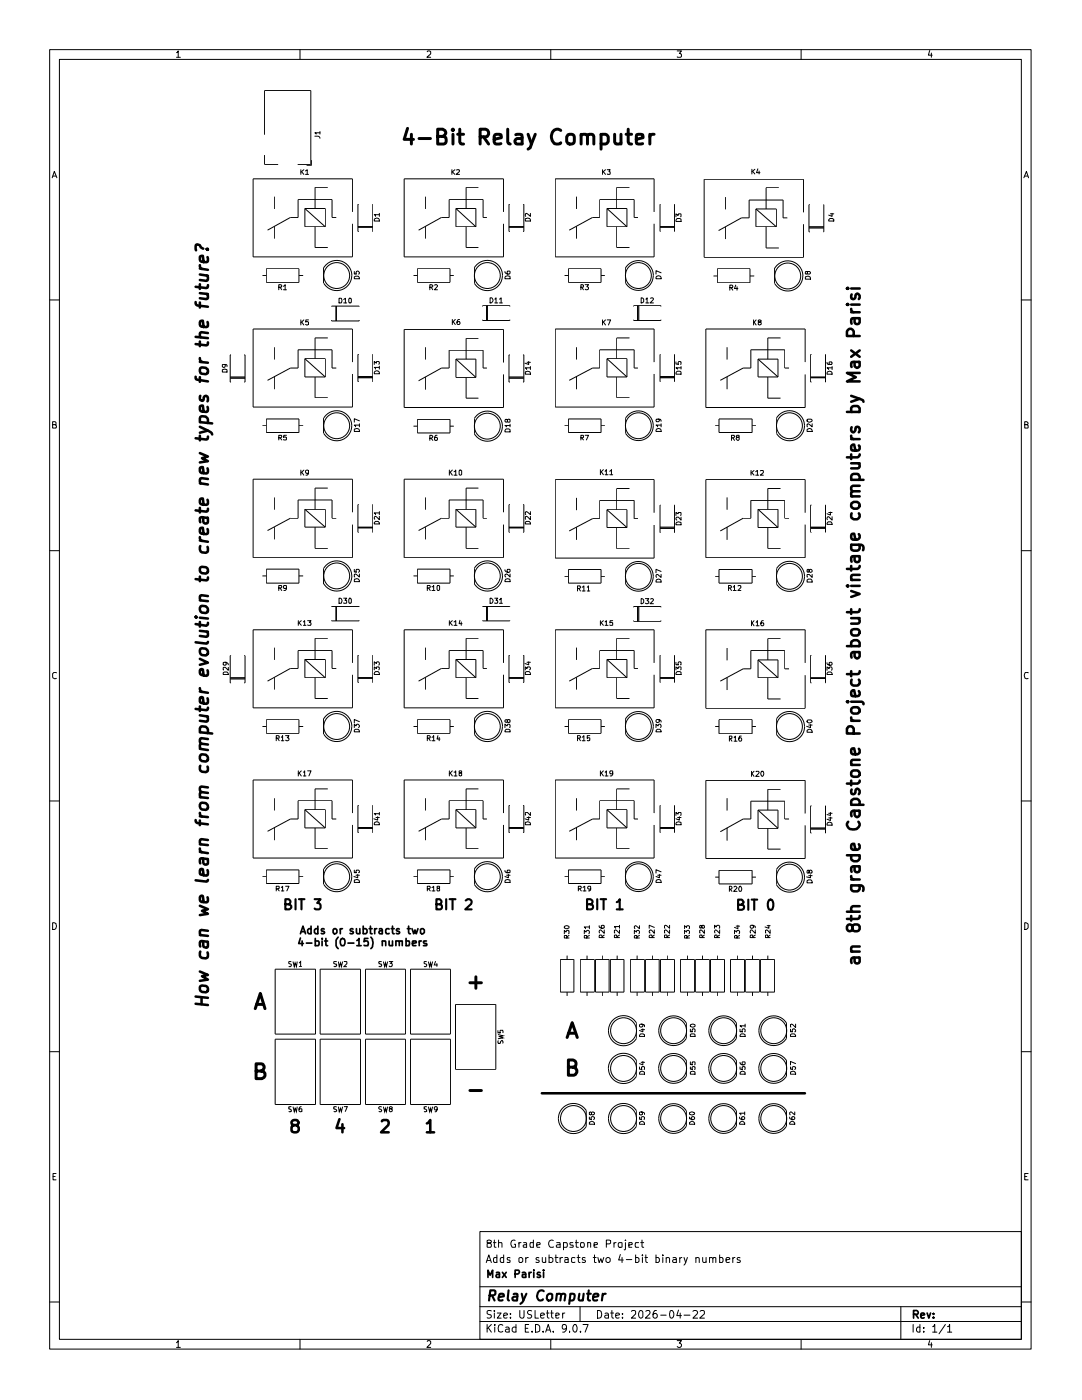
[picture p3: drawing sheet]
<svg xmlns="http://www.w3.org/2000/svg" width="216mm" height="279mm" viewBox="0 0 216 279" stroke-linecap="round" stroke-linejoin="round" font-family="sans-serif">
<g fill="none" stroke="#000" stroke-width=".2">
<path d="M9.9 9.9h195.8v259.3h-195.8zM11.9 11.9h191.9v255.4h-191.9zM35.2 10.5l.4-.3v1.2M35.2 11.4h.8M59.9 9.9v2M85.3 10.3l.1-.1h.5v.6l-.7 .6h.7M109.9 9.9v2M135.1 10.2h.9l-.4 .5 .3 .1 .1 .5-.2 .1-.7-.1M159.9 9.9v2M185.5 10.1l-.2 .9h.7M185.8 10.6v.8M10.4 35.5l.4-1.3 .5 1.3"/>
<path d="M10.6 35.1h.6M52.8 26.9v-8.8h9.2v14.7h-2.6M52.8 30.9v1.9h2.7M54.7 39.2v2.5M60 33.9v.9M60.2 34.3l.4 .5M60.6 33.9l-.6 .5M61 34.1l.3-.2v.9M61 34.8h.6M62.2 32v1h-1M62.8 27.2h.7l.3 .4M63.8 26.5h-1l.3 .3"/>
<path d="M63.8 26.2v.6M65.4 37.4h-2.5v4.2M84.9 39.2v2.5M90.2 33.9v.9M90.3 34.3l.5 .5M90.8 33.9l-.6 .5M91.1 34l.5-.1 .1 .2-.7 .7h.7M95.5 37.4h-2.5v4.2M115 39.2v2.5M120.2 33.9v.9M120.4 34.3l.4 .5M120.8 33.9l-.6 .5"/>
<path d="M121.2 33.9h.6l-.3 .3 .3 .1v.4h-.6M125.6 37.4h-2.5v4.2M144.7 39.3v2.5M150 33.8v.9M150.2 34.2l.4 .5M150.6 33.8l-.6 .5M151.2 33.7l-.2 .8h.6M151.5 34.1v.6M155.4 37.5h-2.5v4.2M204.3 35.5l.5-1.3 .4 1.3M204.5 35.1h.6M9.9 59.9h2"/>
<path d="M52.4 55h.7M53.1 53.6h6.5v2.7h-6.5zM54.7 45.2v2.4M55.6 57.3h.5l.1-.3-.1-.2h-.5v1M55.9 57.3l.3 .5M56.6 57.2l.3-.4v1M56.6 57.8h.6M59.6 55h.9M60.8 41.6h4.1v3.7M60.8 41.6v3.7h4.1M60.8 41.6l4.1 3.7M62.9 45.3v4.1h2.5"/>
<path d="M64.6 53.4v3.1M64.6 53.4a3 3 0 0 1 4.5-.7 3 3 0 0 1 .1 4.6 3 3 0 0 1-4.6-.8M67.1 43.4h-.8v-3.6h-6.8v3.6h-1.5l-4.6 2.5M67.7 59.5l.5 .1v.4l-.1 .5h-.4zM68.6 59.8l.3-.3v1M69.7 59.5h.3l.1 .2-.1 .8h-.3l-.1-.2zM70.3 42.3v-6.6h-19.8v15.6h19.8v-6.6M70.7 55.3l.3-.2h.5l.2 .5h-1zM70.7 54.2v.5h.4v-.5l.4-.1 .2 .3-.2 .3M71.4 45.3h3M71.4 45.4h3M71.4 45.2h3"/>
<path d="M71.6 40.8h-.2v5.4h.2M74.3 40.8v5.4M74.8 43.7a.54 .54 0 0 1 .6-.1 .54 .54 0 0 1 .3 .5h-1zM75.7 42.8h-1l.2 .4M75.7 42.6v.6M82.5 55h.8M83.3 53.6h6.5v2.7h-6.5zM84.9 45.2v2.4M85.8 57.3h.4l.2-.3-.6-.2v1M86 57.3l.4 .5M86.7 56.9l.4-.1 .2 .2-.6 .8h.6M89.8 55h.8"/>
<path d="M91 41.6h4v3.7M91 41.6v3.7h4M91 41.6l4 3.7M93 45.3v4.1h2.5M94.6 53.4a3 3 0 0 1 4.6-.7 3 3 0 0 1 0 4.6 3 3 0 0 1-4.5-.8M94.7 53.4v3.1M97.2 43.4h-.8v-3.6h-6.8v3.6h-1.5l-4.6 2.5M97.8 59.4h.3l.3 .5-.4 .6h-.2zM98.7 59.7l.3-.3v1.1M99.7 59.7l.3-.3v1.1M100.5 42.3v-6.6h-19.9v15.6h19.9v-6.6M100.8 54.2a.59 .59 0 0 0 .4 .5 .59 .59 0 0 0 .6-.2l-.1-.4h-.4l-.1 .3 .1 .3"/>
<path d="M100.8 55.2l.5-.2 .4 .1 .1 .5h-1zM101.6 45.3h2.9M101.6 45.4h2.9M101.6 45.2h2.9M101.7 40.8h-.1v5.4h.1M104.4 40.8h.1v5.4h-.1M104.8 43.7a.59 .59 0 0 1 .7-.1 .59 .59 0 0 1 .3 .5h-1zM105.8 42.6v.6l-.7-.6-.3 .1 .1 .5M112.7 55h.7M113.4 53.6h6.5v2.7h-6.5zM115 45.2v2.4M115.9 57.3h.4l.1-.4-.5-.1v1"/>
<path d="M116.1 57.3l.3 .5M116.8 56.8h.6l-.3 .4 .3 .2v.3l-.2 .1-.4-.1M119.9 55h.8M121.1 41.6v3.7h4M121.1 41.6h4v3.7M121.1 41.6l4 3.7M123.1 45.3v4.1h2.5M124.8 53.4v3.1a2.98 2.98 0 0 0 4.5 .7 2.98 2.98 0 0 0 0-4.5 2.98 2.98 0 0 0-4.5 .8M127.3 43.4h-.8v-3.6h-6.8v3.6h-1.5l-4.6 2.5M127.9 59.4l.5 .3v.5l-.3 .3h-.2zM128.9 59.7l.2-.3v1.1M129.8 59.5l.4-.1 .2 .3-.7 .8h.7"/>
<path d="M130.5 42.3v-6.6h-19.7v15.6h19.7v-6.6M131 55.2a.54 .54 0 0 1 .6-.1 .54 .54 0 0 1 .3 .5h-1zM131.7 45.3h2.9M131.7 45.4h2.9M131.7 45.2h2.9M131.8 40.8v5.4M131.9 54.4l-1-.4v.7M134.5 40.8v5.4M134.9 43.3v-.6l.4 .3 .1-.3h.4v.6M135 43.8l.1-.2h.5l.3 .2v.4h-1zM142.4 55.1h.7M143.1 53.6h6.6v2.8h-6.6z"/>
<path d="M144.7 45.3v2.4M145.6 57.4h.5l.1-.3-.1-.2h-.5v1M145.9 57.4l.3 .5M146.8 56.9l-.2 .7h.6M147.1 57.2v.7M149.7 55.1h.8M150.8 41.7v3.6h4.1M150.8 41.7h4.1v3.6M150.8 41.7l4.1 3.6M152.9 45.3v4.2h2.5M154.6 53.5v3.1M154.6 53.5a3 3 0 0 1 3.4-1.3 3 3 0 0 1 2.2 2.9"/>
<path d="M157.1 43.5h-.8v-3.6h-6.8v3.6h-1.5l-4.6 2.5M160.2 55.1a3 3 0 0 1-2.2 2.9 3 3 0 0 1-3.4-1.4M160.3 42.4v-6.6h-19.8v15.6h19.8v-6.7M160.8 55.2a.59 .59 0 0 1 .6 0 .59 .59 0 0 1 .3 .5h-1zM161.1 54.4l.1-.2h.3l.2 .2-.2 .3h-.3l-.2-.5-.3 .1 .1 .4h.2l.1-.2M161.4 45.3h3M161.4 45.5h3M161.6 40.9h-.2v5.4h.2M164.3 40.9v5.4M165.4 43.9l.2-.3h.5l.3 .2v.3h-1zM165.7 42.7h.7M166 42.6v.6l-.6-.3"/>
<path d="M203.8 59.9h1.9M44.4 73.8l.4-.1h.4l.1 .6h-.9zM44.8 72.7l.2 .4-.2 .2h-.3l-.1-.1 .1-.5h.6l.2 .5M45.9 75.4h3M45.9 75.2h3M45.9 75.5h3M46.1 70.8h-.2v5.4h.2M48.7 70.8h.2v5.4h-.2M54.7 69.3v2.5M54.7 75.1v2.6M60 63.8v1.1M60.2 64.3l.4 .6"/>
<path d="M60.6 63.8l-.6 .6M60.8 71.6h4.1v3.6M60.8 71.6v3.6h4.1M60.8 71.6l4.1 3.6M61.6 63.8h-.6v.5h.6v.5h-.6M62.9 75.2v4.2h2.5M65.4 67.4h-2.5v4.2M66.2 61.2h5.5M66.2 63.9v.2h5.5v-.2M67 61.1v3M67.1 73.5h-.8v-3.7h-6.8v3.7h-1.5l-4.6 2.4M67.1 61.1v3"/>
<path d="M67.2 61.1v3M68.6 60.5h.6M70.3 72.3v-6.6h-19.8v15.5h19.8v-6.6M71.4 75.4h3M71.4 75.3h3M71.4 75.1h3M71.6 70.7h-.2v5.5h.2M74.3 70.7v5.5M74.7 72.7v-.6l.4 .4 .1-.4h.4v.6M74.8 74.2a.54 .54 0 0 1 .6-.2 .54 .54 0 0 1 .3 .6h-1zM75.7 73.3h-1l.2 .4M75.7 73.1v.6"/>
<path d="M84.9 69.3v2.5M84.9 75.2v2.6M90.3 63.8v1M90.4 64.2l.4 .6M90.8 63.8l-.5 .5M91 71.7h4v3.6M91 71.7v3.6h4M91 71.7l4 3.6M91.7 63.8h-.3l-.2 .8 .2 .2 .4-.2-.1-.4h-.4l-.1 .1M93 75.3v4.2h2.5M95.5 67.5h-2.5v4.2M96.3 61.2v-.2h5.4v.2"/>
<path d="M96.3 63.8v.2h5.4v-.2M97.1 61v3M97.2 73.5h-.8v-3.6h-6.8v3.6h-1.5l-4.6 2.5M97.2 61v3M97.3 61v3M98.7 60.5h.6M99.7 60.5h.5M100.5 72.3v-6.6h-19.9v15.6h19.9v-6.6M101.6 75.4h2.9M101.6 75.2h2.9M101.6 75.5h2.9M101.7 70.8h-.1v5.4h.1"/>
<path d="M104.4 70.8h.1v5.4h-.1M104.8 74.3a.59 .59 0 0 1 .7-.2 .59 .59 0 0 1 .3 .6h-1zM105.2 72.3h.6M105.5 72.1v.6l-.8-.2M105.8 73.4h-1l.3 .2v.1M105.8 73.2v.5M115 69.3v2.5M115 75.1v2.6M120.2 63.8v1.1M120.4 64.3l.4 .6M120.8 63.8l-.6 .6M121.1 71.6v3.6h4"/>
<path d="M121.1 71.6h4v3.6M121.1 71.6l4 3.6M121.2 63.8h.6l-.4 1.1M123.1 75.2v4.2h2.5M125.6 67.4h-2.5v4.2M126.5 61.2v-.2h5.4v.2M126.5 63.8v.2h5.4v-.2M127.2 61v3M127.3 73.5h-.8v-3.7h-6.8v3.7h-1.5l-4.6 2.4M127.3 61v3M127.5 61v3M128.9 60.5h.6"/>
<path d="M130.5 72.3v-6.6h-19.7v15.5h19.7v-6.6M131.7 75.4h2.9M131.7 75.3h2.9M131.7 75.1h2.9M131.8 70.7v5.5M134.5 70.7v5.5M134.9 72.2v.4l.5 .1v-.5h.5l-.1 .5M135 74.3l.1-.2h.5l.3 .2v.4h-1zM135.9 73.4h-1l.3 .3M135.9 73.2v.5M145.1 69.3v2.5M145.1 75.2v2.5"/>
<path d="M150.4 63.8v1.1M150.5 64.3l.4 .6M150.9 63.8l-.5 .6M151.3 71.7v3.5h3.9M151.3 71.7h3.9v3.5M151.3 71.7l3.9 3.5M151.5 64.3l-.2-.1v-.3l.3-.1 .3 .2-.2 .3h-.4v.5l.2 .1 .4-.2v-.3l-.3-.1M153.2 75.2v4.3h2.5M155.7 67.4h-2.5v4.3M157.4 73.5h-.8v-3.7h-6.8v3.7h-1.5l-4.6 2.4M160.7 72.3v-6.6h-19.9v15.6h19.9v-6.6M161.8 75.4h2.9"/>
<path d="M161.8 75.3h2.9M161.8 75.2h2.9M161.9 70.7h-.1v5.5h.1M164.6 70.7v5.5M165 72.3l.1 .3 .2 .1h.6v-.5l-.5 .1v.3l.2 .1M165.1 74.3a.54 .54 0 0 1 .6-.2 .54 .54 0 0 1 .3 .6h-1zM166 73.4h-1l.4 .3M166 73.2v.5M10.5 84.8l.7-.1v-.4l-.2-.1h-.5v1.2h.7l.1-.4-.3-.2M52.4 85h.7M53.1 83.6h6.5v2.7h-6.5zM54.7 99.3v2.4"/>
<path d="M55.6 87.4h.5l.1-.3-.1-.2h-.5v.9M55.9 87.4l.3 .4M57.2 86.9h-.6v.4h.6v.4h-.6M59.6 85h.9M60 93.8v1M60.2 94.2l.4 .6M60.6 93.8l-.6 .6M61.6 94.2l-.2 .3h-.2l-.2-.3v-.2l.2-.2 .4 .1v.7l-.3 .2h-.3M64.6 83.4v3.1M64.6 83.4a3 3 0 0 1 4.5-.7 3 3 0 0 1 0 4.5 3 3 0 0 1-4.5-.7M65.4 97.4h-2.5v4.2M70.7 85.7a.58 .58 0 0 1 .7-.2 .58 .58 0 0 1 .3 .6h-1z"/>
<path d="M71.7 84.8h-1l.3 .2v.2M71.7 84l-1-.4v.6M71.7 84.6v.6M82.5 85h.8M83.3 83.7h6.5v2.7h-6.5zM84.9 99.3v2.4M85.8 87.5h.3l.3-.3-.1-.2-.5-.1v1M86 87.5l.4 .4M87.2 86.9h-.2a.82 .82 0 0 0-.2 1h.4l.1-.4-.1-.2h-.4l-.1 .2M89.7 93.8v1M89.8 85h.8M89.8 94.2l.5 .6"/>
<path d="M90.3 93.8l-.6 .6M90.6 94.2l.3-.4v1M90.6 94.8h.6M91.6 94l.2-.2 .3 .2v.7l-.1 .1-.4-.1zM94.7 86.6v-3.1a3 3 0 0 1 4.5-.7 3 3 0 0 1 0 4.5 3 3 0 0 1-4.5-.7M95.5 97.4h-2.5v4.2M100.8 85.8l.2-.2h.5l.3 .2v.4h-1zM101.3 83.9l.1-.2h.4l-.1 .5h-.4l-.1-.5h-.4v.4l.1 .1 .4-.1M101.8 84.9h-1l.3 .3M101.8 84.7v.5M112.7 85h.7M113.4 83.6h6.5v2.7h-6.5z"/>
<path d="M115 99.4v2.4M115.9 87.4l.5-.1v-.3l-.5-.1v.9M116.1 87.4l.3 .4M116.8 86.9h.6l-.4 .9M119.8 93.7v1M119.9 85h.8M120 94.2l.4 .5M120.4 93.7l-.6 .6M120.7 94.1l.3-.4v1M120.7 94.7h.6M121.7 94.1l.3-.4v1M121.7 94.7h.6"/>
<path d="M125.2 83a2.96 2.96 0 0 1 4.4 0 2.96 2.96 0 0 1-.4 4.3 2.96 2.96 0 0 1-4.4-.8v-3.1zM125.6 97.5h-2.5v4.2M131 85.7a.54 .54 0 0 1 .6-.1 .54 .54 0 0 1 .3 .5h-1zM131.3 83.7l.3 .1v.2l-.2 .2h-.4v-.5h.7h.1l.1 .4M131.9 84.8h-1l.3 .4M131.9 84.6v.6M142.7 85h.8M143.5 83.6h6.6v2.7h-6.6zM145.1 99.3v2.4M146 87.4h.4l.2-.2-.1-.3h-.5v1M146.2 87.4l.4 .5M147.2 87.3l-.3-.3 .2-.1h.3l.1 .3-.6 .3 .3 .4 .3-.2v-.3l-.2-.1"/>
<path d="M149.9 93.9v.9M150 94.3l.5 .5M150.1 85h.7M150.5 93.9l-.6 .5M150.8 94.2l.3-.3v.9M150.8 94.8h.6M151.7 94h.6v.3l-.6 .5h.6M154.9 83.4v3.1M155 83.4a3 3 0 0 1 4.5-.7 3 3 0 0 1 0 4.5 3 3 0 0 1-4.5-.7M155.7 97.5h-2.5v4.1M161 85.8a.55 .55 0 0 1 .7-.3 .55 .55 0 0 1 .4 .6h-1.1zM161 83.7h.8l.3 .3-.7 .2-.4-.1z"/>
<path d="M162.1 84.6v.6l-.8-.6-.3 .1 .1 .5M204.5 84.8h.5l.1-.4-.2-.2h-.4v1.2h.6v-.5l-.2-.1M9.9 109.9h2M52.4 114.9h.7M53.1 113.6h6.5v2.8h-6.5zM54.7 105.2v2.5M55.6 117.4h.5l.1-.2-.1-.4h-.5v1.1M55.9 117.4l.3 .5M57.2 117.3l-.1 .1h-.5v-.6l.6 .1v.7l-.3 .3h-.3M59.6 114.9h.9M60.8 101.6h4.1v3.6M60.8 101.6v3.6h4.1"/>
<path d="M60.8 101.6l4.1 3.6M62.9 105.2v4.2h2.5M64.6 113.4v3.1M64.6 113.4a3 3 0 0 1 4.6-.7 3 3 0 0 1-.1 4.6 3 3 0 0 1-4.5-.8M67.1 103.4h-.8v-3.6h-6.8v3.6h-1.5l-4.6 2.5M67.7 119.4a.59 .59 0 0 1 .5 .3 .59 .59 0 0 1-.1 .7h-.4zM68.6 119.4h.6l-.4 .4 .4 .1v.4h-.6M69.8 119.4h.1l.2 .2-.1 .8h-.3l-.1-.2v-.6zM70.3 102.2v-6.6h-19.8v15.7h19.8v-6.6M70.7 113.6v.5l.4 .1v-.6h.4l.2 .2-.2 .4M70.8 115.6a.59 .59 0 0 1 .6-.1 .59 .59 0 0 1 .3 .6h-1zM71.4 105.3h3"/>
<path d="M71.4 105.2h3M71.4 105.4h3M71.6 100.7h-.2v5.5h.2M71.7 114.6v.5l-.7-.5h-.3l.1 .5M74.3 100.7v5.5M74.7 104.3l.2-.2h.5l.3 .2v.3h-1zM75.7 103v.7l-.8-.7-.2 .3 .1 .3M75.7 102.4h-1l.2 .3M75.7 102.1v.6M82.5 114.9h.8M83.3 113.6h6.5v2.8h-6.5zM84.9 105.2v2.5"/>
<path d="M85.3 117.4h.4l.2-.2-.1-.4h-.5v1.1M85.5 117.4l.4 .5M86.2 117.1h.2l.1-.3v1.1M86.2 117.9h.6M87.3 116.8h.3l.1 .2v.6l-.2 .3h-.1l-.2-.3zM89.8 114.9h.8M91 101.6h4v3.6M91 101.6v3.6h4M91 101.6l4 3.6M93 105.2v4.2h2.5M94.7 113.4a3 3 0 0 1 4.5-.7 3 3 0 0 1 0 4.6 3 3 0 0 1-4.6-.8M94.7 113.4v3.1"/>
<path d="M97.2 103.4h-.8v-3.6h-6.8v3.6h-1.5l-4.6 2.5M97.8 119.4h.2l.4 .4-.3 .6h-.3zM98.7 119.4h.6l-.3 .4h.2l.1 .2-.1 .4-.5-.1M99.7 119.7l.3-.3v1M100.5 102.2v-6.6h-19.9v15.7h19.9v-6.6M100.8 113.7a.59 .59 0 0 0 .4 .5 .59 .59 0 0 0 .6-.2l-.1-.4h-.4l-.1 .4 .1 .2M100.9 115.6h.8l.1 .5h-1zM101.6 105.3h2.9M101.6 105.2h2.9M101.6 105.4h2.9M101.7 100.7h-.1v5.5h.1M101.8 114.6v.5l-.7-.5-.3 .1 .1 .4"/>
<path d="M104.4 100.7h.1v5.5h-.1M104.8 104.2l.3-.1h.5l.2 .2v.3h-1zM105.8 103v.7l-.7-.7-.3 .1 .1 .5M105.8 102.1v.6l-.7-.6-.3 .1 .1 .5M112.7 115h.7M113.4 113.7h6.5v2.7h-6.5zM115 105.2v2.5M115.2 117.4h.5l.1-.1-.1-.4h-.5v1M115.5 117.4l.3 .5M116.2 117.2l.3-.3v1M116.2 117.9h.6M117.2 117.2l.2-.3v1"/>
<path d="M117.2 117.9h.5M119.9 115h.8M121.1 101.7v3.6h4M121.1 101.7h4v3.6M121.1 101.7l4 3.6M123.1 105.3v4.2h2.5M125.2 113a2.96 2.96 0 0 1 4.4 0 2.96 2.96 0 0 1-.4 4.4 2.96 2.96 0 0 1-4.4-.8v-3.1zM127.3 103.5h-.8v-3.6h-6.8v3.6h-1.5l-4.6 2.5M127.9 119.5l.5 .2v.5l-.3 .3h-.2zM128.8 119.5h.7l-.4 .4 .4 .2v.2l-.3 .2-.4-.1M129.8 119.6l.4-.1 .2 .2-.7 .8h.7M130.5 102.3v-6.6h-19.7v15.7h19.7v-6.6"/>
<path d="M131 115.7a.54 .54 0 0 1 .6-.1 .54 .54 0 0 1 .3 .6h-1zM131.7 105.2h2.9M131.7 105.4h2.9M131.7 105.5h2.9M131.8 100.8v5.5M131.9 114.6v.6l-.7-.6-.3 .2 .1 .4M131.9 114l-1-.4v.7M134.5 100.8v5.5M134.9 102.9v-.6l.4 .2 .1-.2h.4v.6M135 104.2h.8l.1 .5h-1zM135.9 103.2v.6l-.5-.6h-.4l-.1 .2 .1 .4M142.7 115h.8"/>
<path d="M143.5 113.7h6.6v2.7h-6.6zM145.1 105.2v2.5M145.4 117.4h.4l.2-.2-.1-.3-.5-.1v1.1M145.6 117.4l.4 .5M146.3 117.2l.3-.4v1.1M146.3 117.9h.6M147.2 116.9h.6v.4l-.6 .6h.6M150.1 115h.7M151.3 101.6v3.7h3.9M151.3 101.6h3.9v3.7M151.3 101.6l3.9 3.7M153.2 105.3v4.1h2.5"/>
<path d="M154.9 113.5v3M155 113.5a3 3 0 0 1 4.5-.8 3 3 0 0 1 0 4.6 3 3 0 0 1-4.5-.7M157.4 103.4h-.8v-3.5h-6.8v3.5h-1.5l-4.6 2.6M160.7 102.3v-6.6h-19.9v15.6h19.9v-6.6M161 115.7l.3-.1h.5l.3 .3v.3h-1.1zM161.5 113.9l.1-.3a.34 .34 0 0 1 .5 .4l-.3 .2a.44 .44 0 0 1-.4-.5h-.4v.4l.3 .1 .2-.2M161.8 105.3h2.9M161.8 105.2h2.9M161.8 105.5h2.9M161.9 100.8h-.1v5.4h.1M162.1 114.6v.6l-.6-.6-.5 .1 .1 .4M164.6 100.8v5.4"/>
<path d="M165.1 104.3l.2-.2h.5l.2 .6h-1zM165.4 102.3h.6M165.7 102.2v.6l-.7-.3M166 103.1v.7l-.6-.7h-.2l-.2 .3 .1 .3M203.8 109.9h1.9M11.3 134.3l-.5-.1-.3 .3 .1 .8 .3 .2 .4-.1M44.5 134.3l.3-.2h.5l.3 .5h-1.1zM45 132.2l.1 .1v.4h-.6v-.4l.2-.1 .6 .1 .3 .4M45.6 133.2v.6l-.6-.6-.5 .1 .1 .4M45.9 135.3h3M45.9 135.5h3M46.1 130.9h-.2v5.4h.2"/>
<path d="M48.7 130.9h.2v5.4h-.2M54.7 129.2v2.5M54.7 135.2v2.4M59.5 123.9v.9M59.7 124.3l.4 .5M60.1 123.9l-.6 .5M60.5 124.1l.3-.2v.9M60.5 124.8h.5M60.8 131.6v3.7h4.1M60.8 131.6h4.1v3.7M60.8 131.6l4.1 3.7M61.4 123.9h.7l-.4 .3 .4 .2-.1 .4-.6-.1"/>
<path d="M62.9 135.3v4.1h2.5M65.4 127.4h-2.5v4.2M66.2 121.1h5.5M66.2 123.8h5.5M67 121v2.9M67.1 133.4h-.8v-3.6h-6.8v3.6h-1.5l-4.6 2.5M67.1 121v2.9M67.2 121v2.9M70.3 132.3v-6.6h-19.8v15.6h19.8v-6.6M71.4 135.3h3M71.4 135.4h3M71.4 135.2h3"/>
<path d="M71.6 130.8h-.2v5.4h.2M74.3 130.8v5.4M74.7 133.7v-.6l.4 .3 .1-.3h.4v.6M74.7 132.8v-.7l.4 .3v-.2l.4-.1 .2 .2-.1 .5M74.8 134.2l.1-.2h.5l.3 .4v.2h-1zM84.9 129.2v2.5M84.9 135.2v2.4M89.7 123.9v.9M89.8 124.3l.5 .5M90.3 123.9l-.6 .5M90.6 124.1l.3-.2v.9M90.6 124.8h.6"/>
<path d="M91 131.6v3.7h4M91 131.6h4v3.7M91 131.6l4 3.7M91.8 123.8l-.2 .7h.6M92 124.1v.7M93 135.3v4.1h2.5M95.5 127.4h-2.5v4.2M96.3 121.1h5.4M96.3 123.8h5.4M97.1 121v2.9M97.2 133.4h-.8v-3.6h-6.8v3.6h-1.5l-4.6 2.5M97.2 121v2.9"/>
<path d="M97.3 121v2.9M99.7 120.4h.5M100.5 132.3v-6.6h-19.9v15.6h19.9v-6.6M101.6 135.3h2.9M101.6 135.4h2.9M101.6 135.2h2.9M101.7 130.8h-.1v5.4h.1M104.4 130.8h.1v5.4h-.1M104.8 134.2l.3-.2h.5l.2 .4v.2h-1zM104.8 133.7v-.6l.4 .3v-.3h.5l.1 .2-.1 .4M105.2 132.2h.6M105.5 132.1v.6l-.8-.3"/>
<path d="M115 129.2v2.5M115 135.2v2.4M119.8 123.9v.9M120 124.3l.4 .5M120.4 123.9l-.6 .5M120.7 124.1l.3-.2v.9M120.7 124.8h.6M121.1 131.6v3.7h4M121.1 131.6h4v3.7M121.1 131.6l4 3.7M122.3 123.9h-.5l-.1 .4h.6v.4h-.6M123.1 135.3v4.1h2.5"/>
<path d="M125.6 127.4h-2.5v4.2M126.5 121.2v-.2h5.4v.2M126.5 123.8v.2h5.4v-.2M127.2 121v3M127.3 133.4h-.8v-3.6h-6.8v3.6h-1.5l-4.6 2.5M127.3 121v3M127.5 121v3M130.5 132.3v-6.6h-19.7v15.6h19.7v-6.6M131.7 135.3h2.9M131.7 135.4h2.9M131.7 135.2h2.9M131.8 130.8v5.4"/>
<path d="M134.5 130.8v5.4M134.9 133.7v-.6l.4 .3 .1-.3h.4v.6M134.9 132.2v.5h.5l-.1-.4 .2-.2 .4 .1-.1 .5M135 134.2l.1-.2h.5l.3 .2v.4h-1zM145.1 129.3v2.5M145.1 135.3v2.4M149.9 123.9v1M150 124.3l.5 .6M150.5 123.9l-.6 .6M150.9 124.2l.2-.3v1M150.9 124.9h.6M151.3 131.7v3.6h3.9"/>
<path d="M151.3 131.7h3.9v3.6M151.3 131.7l3.9 3.6M152.3 123.9h-.2a.7 .7 0 0 0-.1 1h.2l.2-.4-.1-.2h-.4l-.1 .2M153.2 135.3v4.2h2.5M155.7 127.5h-2.5v4.2M157.4 133.5h-.8v-3.7h-6.8v3.7h-1.5l-4.6 2.4M160.7 132.3v-6.6h-19.9v15.7h19.9v-6.7M161.8 135.3h2.9M161.8 135.4h2.9M161.9 130.8h-.1v5.5h.1M164.6 130.8v5.5M165 134.4l.3-.3h.5l.2 .3v.2h-1z"/>
<path d="M165 133.8v-.7l.4 .3v-.2l.5-.1 .1 .3-.1 .4M165 132.3l.1 .3 .8 .2 .1-.2-.1-.4-.5 .1v.4l.2 .1M205.1 134.3l-.5-.1-.2 .5 .1 .6 .3 .2 .3-.1M9.9 159.9h2M52.4 145h.7M53.1 143.6h6.5v2.7h-6.5zM54.7 159.3v2.5M55.1 147.3h.5l.1-.4-.6-.1v1M55.4 147.3l.3 .5M56.1 147.2l.3-.4v1M56.1 147.8h.5M57 146.8h.7l-.4 .4h.3l.1 .5-.3 .1-.4-.1"/>
<path d="M59.5 153.8v1.1M59.6 145h.9M59.7 154.3l.4 .6M60.1 153.8l-.6 .6M60.5 154.1l.3-.3v1.1M60.5 154.9h.5M61.4 153.8h.7l-.5 1.1M64.6 143.4v3.1M64.6 143.4a3 3 0 0 1 4.5-.7 3 3 0 0 1 .1 4.6 3 3 0 0 1-4.6-.8M65.4 157.4h-2.5v4.2M70.7 145.7l.3-.2h.5l.2 .6h-1zM70.7 145.2v-.7l.3 .4 .1-.3 .4-.1 .2 .3-.2 .4"/>
<path d="M71.7 144l-1-.4v.7M82.5 145h.8M83.3 143.6h6.5v2.7h-6.5zM84.9 159.3v2.5M85.3 147.3h.5l.1-.3-.2-.2h-.4v1M85.5 147.3l.4 .5M86.2 147.2l.3-.4v1M86.2 147.8h.6M87.4 146.8l-.2 .7h.6M87.6 147.2v.6M89.7 153.8v1.1M89.8 145h.8"/>
<path d="M89.8 154.3l.5 .6M90.3 153.8l-.6 .6M90.6 154.1h.2l.1-.3v1.1M90.6 154.9h.6M91.8 154.3l-.2-.1v-.3l.4-.1 .1 .4-.5 .1v.5l.2 .1 .3-.1v-.5h-.1M94.6 143.4a3 3 0 0 1 4.6-.7 3 3 0 0 1 0 4.6 3 3 0 0 1-4.5-.8M94.7 143.4v3.1M95.5 157.4h-2.5v4.2M100.8 145.2v-.7l.4 .4 .1-.4h.3l.2 .2-.1 .5M100.8 145.7l.2-.2h.5l.3 .2v.4h-1zM101.3 143.8l.1-.2 .4 .1v.4l-.2 .1-.3-.1v-.3l-.3-.2-.2 .2v.2l.2 .2 .3-.2M112.7 145h.7"/>
<path d="M113.4 143.6h6.5v2.7h-6.5zM115 159.3v2.5M115.2 147.3h.5l.1-.3-.1-.2h-.5v1M115.5 147.3l.3 .5M116.2 147.2l.3-.4v1M116.2 147.8h.6M117.7 146.8h-.5v.5h.5v.4h-.5M119.8 153.8v1.1M119.9 145h.8M120 154.3l.4 .6M120.4 153.8l-.6 .6M120.7 154.1l.3-.3v1.1"/>
<path d="M120.7 154.9h.6M122.3 154.3l-.1 .1h-.4v-.6l.5 .1v.7l-.3 .3h-.2M124.8 143.4v3.1a2.98 2.98 0 0 0 4.5 .7 2.98 2.98 0 0 0 0-4.5 2.98 2.98 0 0 0-4.5 .8M125.6 157.4h-2.5v4.2M130.9 145.2v-.7l.4 .4 .2-.4h.2l.2 .3-.1 .4M131 145.7l.2-.2h.5l.2 .6h-1zM131.3 143.6l.3 .2v.2l-.5 .2-.2-.2 .2-.4 .7 .2 .1 .3M142.7 145h.8M143.5 143.6h6.6v2.8h-6.6zM145.1 159.3v2.5M145.5 147.4l.6-.1v-.3l-.6-.1v1M145.7 147.4l.4 .5"/>
<path d="M146.5 147.2l.2-.3v1M146.5 147.9h.6M147.9 146.9h-.3l-.2 .4 .1 .5h.4l.1-.3-.2-.3h-.2l-.2 .3M149.9 153.9v1M150 154.3l.5 .6M150.1 145h.7M150.5 153.9l-.6 .5M150.9 154l.4-.1 .2 .3-.7 .7h.7M151.9 154l.1-.1a.52 .52 0 0 1 .4 .5 .52 .52 0 0 1-.3 .5l-.3-.4zM154.9 143.5v3.1M155 143.4a3 3 0 0 1 4.5-.7 3 3 0 0 1 0 4.6 3 3 0 0 1-4.6-.7M155.7 157.5h-2.5v4.2"/>
<path d="M161 145.8a.55 .55 0 0 1 .7-.2 .55 .55 0 0 1 .4 .5h-1.1zM161 143.9l.2-.2h.6l.3 .3-.7 .3-.4-.2zM161.4 144.7h.7M161.7 144.6v.6l-.7-.2M203.8 159.9h1.9M52.4 175h.7M53.1 173.6h6.5v2.7h-6.5zM54.7 165.1v2.6M55.1 177.4l.6-.1v-.3l-.6-.1v.9M55.4 177.4l.3 .4M56.1 177.1l.3-.2v.9M56.1 177.8h.5"/>
<path d="M57 176.9h.7l-.5 .9M59.6 175h.9M60.8 161.6h4.1v3.6M60.8 161.6v3.6h4.1M60.8 161.6l4.1 3.6M62.9 165.2v4.2h2.5M64.6 173.4v3.1M64.6 173.4a3 3 0 0 1 4.5-.7 3 3 0 0 1 0 4.6 3 3 0 0 1-4.5-.8M67.1 163.5h-.8v-3.7h-6.8v3.7h-1.5l-4.6 2.4M70.3 162.3v-6.6h-19.8v15.5h19.8v-6.6M70.7 175.7a.58 .58 0 0 1 .7-.2 .58 .58 0 0 1 .3 .6h-1zM70.7 173.7v.5h.4v-.5h.4l.2 .1v.3l-.2 .1"/>
<path d="M71 174.7h.7M71.4 174.5v.7l-.8-.3M71.4 165.3h3M71.4 165.1h3M71.4 165.4h3M71.6 160.7h-.2v5.5h.2M74.3 160.7v5.5M74.8 164.1a.55 .55 0 0 1 .6 0 .55 .55 0 0 1 .3 .5h-1zM75 163.2h.7M75.4 163v.7l-.8-.3M75.7 162.4h-1l.2 .2M75.7 162.1v.5"/>
<path d="M82.5 175h.8M83.3 173.6h6.5v2.7h-6.5zM84.9 165.1v2.6M85.3 177.4h.4l.2-.3-.1-.2h-.5v.9M85.5 177.4l.4 .4M86.2 177.1l.3-.2v.9M86.2 177.8h.6M87.4 177.3l-.2-.3 .4-.1 .1 .2-.5 .3 .1 .4 .4-.1v-.3l-.2-.1M89.8 175h.8M91 161.6h4v3.6M91 161.6v3.6h4M91 161.6l4 3.6"/>
<path d="M93 165.2v4.2h2.5M94.7 173.4a3 3 0 0 1 4.5-.7 3 3 0 0 1 0 4.6 3 3 0 0 1-4.5-.8M94.7 173.4v3.1M97.2 163.5h-.8v-3.7h-6.8v3.7h-1.5l-4.6 2.4M100.5 162.3v-6.6h-19.9v15.5h19.9v-6.6M100.8 173.7l.2 .5h.7v-.5h-.4l-.1 .3 .1 .2M100.8 175.7l.5-.2 .4 .1 .1 .5h-1zM101.1 174.7h.7M101.4 174.5v.7l-.6-.3M101.6 165.3h2.9M101.6 165.1h2.9M101.6 165.4h2.9"/>
<path d="M101.7 160.7h-.1v5.5h.1M104.4 160.7h.1v5.5h-.1M104.9 164.1a.59 .59 0 0 1 .6 0 .59 .59 0 0 1 .3 .5h-1zM105.2 163.2h.6M105.5 163v.7l-.8-.3M105.8 162.1v.6l-.6-.6-.4 .1 .1 .4M112.7 175h.7M113.4 173.6h6.5v2.7h-6.5zM115 165.1v2.6M115.4 177.4l.5-.1v-.4h-.5v.9M115.7 177.4l.3 .4M116.3 177.1l.4-.2v.9"/>
<path d="M116.3 177.8h.6M117.9 177.3l-.4 .2-.2-.2v-.3l.1-.1 .5 .1v.6l-.5 .2M119.9 175h.8M121.1 161.6h4v3.6M121.1 161.6v3.6h4M121.1 161.6l4 3.6M123.1 165.2v4.2h2.5M125.2 173a2.96 2.96 0 0 1 4.4 0 2.96 2.96 0 0 1-.4 4.3 2.96 2.96 0 0 1-4.4-.8v-3.1zM127.3 163.5h-.8v-3.7h-6.8v3.7h-1.5l-4.6 2.4M130.5 162.3v-6.6h-19.7v15.5h19.7v-6.6M131 175.7a.54 .54 0 0 1 .6-.1 .54 .54 0 0 1 .3 .5h-1zM131.2 174.7h.7"/>
<path d="M131.6 174.5v.7l-.7-.3M131.7 165.3h2.9M131.7 165.1h2.9M131.7 165.4h2.9M131.8 160.7v5.5M131.9 174l-1-.4v.6M134.5 160.7v5.5M134.9 162.7v-.6l.4 .4 .1-.4h.4v.6M135 164.2l.4-.2 .4 .1 .1 .5h-1zM135.2 163.2h.7M135.6 163v.7l-.7-.3M142.7 175.1h.8"/>
<path d="M143.5 173.7h6.6v2.7h-6.6zM145.1 165.2v2.6M145.5 177.5h.4l.2-.2-.2-.4h-.4v1M145.7 177.5l.4 .4M146.5 177l.3-.1 .3 .3-.7 .7h.7M147.7 176.9a.63 .63 0 0 1 .1 1 .54 .54 0 0 1-.4-.5 .54 .54 0 0 1 .3-.5zM150.1 175.1h.7M151.3 161.7v3.6h3.9M151.3 161.7h3.9v3.6M151.3 161.7l3.9 3.6M153.2 165.3v4.2h2.5M154.9 173.5v3.1"/>
<path d="M155 173.5a3 3 0 0 1 4.5-.7 3 3 0 0 1 0 4.5 3 3 0 0 1-4.5-.7M157.4 163.5h-.8v-3.6h-6.8v3.6h-1.5l-4.6 2.5M160.7 162.4v-6.7h-19.9v15.6h19.9v-6.6M161 175.8l.3-.2h.5l.3 .3v.3h-1.1zM161.4 174.8h.7M161.5 173.9v-.2a.34 .34 0 0 1 .5 .1 .34 .34 0 0 1 0 .4h-.5l-.1-.5h-.2l-.2 .1v.4h.4l.1-.1M161.7 174.6v.6l-.7-.2M161.8 165.2h2.9M161.8 165.4h2.9M161.8 165.5h2.9M161.9 160.8h-.1v5.4h.1M164.6 160.8v5.4"/>
<path d="M165.1 164.3a.54 .54 0 0 1 .6-.2 .54 .54 0 0 1 .3 .6h-1zM165.4 163.2h.6M165.4 162.3h.6M165.7 163.1v.6l-.7-.2M165.7 162.1v.6l-.7-.1M10.5 184.2h.3a.71 .71 0 0 1 .5 .8 .71 .71 0 0 1-.8 .5zM54.9 193.4h8.1v13h-8.1zM58.1 191.9l-.5 .1 .1 .3 .4 .2v.2l-.1 .2-.4-.1M58.5 191.9l.2 1 .2-.7 .2 .7 .2-1M59.6 192.2l.4-.3v1M59.6 192.9h.6M63.9 193.4h8v13h-8z"/>
<path d="M67.2 191.9h-.5v.4a.36 .36 0 0 1 .4 .1 .36 .36 0 0 1 0 .4h-.5M67.5 191.9l.2 1 .2-.7 .2 .7 .3-1M68.7 192l.4-.1 .1 .4-.6 .6h.6M72.9 193.4h8v13h-8zM76.2 191.9h-.5l-.1 .2 .1 .2 .4 .1v.4h-.5M76.5 191.9l.3 1 .1-.7 .2 .7 .2-1M77.6 191.9h.7l-.4 .3 .4 .2-.1 .4-.4 .1-.2-.2M81.9 193.4h8v13h-8zM85.1 191.9l-.5 .1 .1 .3 .4 .2v.2l-.1 .2-.4-.1M85.5 191.9l.2 1 .2-.7 .2 .7 .2-1M86.9 191.8l-.2 .8h.6M87.2 192.2v.7"/>
<path d="M111.8 191.5h2.7v6.5h-2.7zM112.6 186.4v-.7l.3 .3 .2-.3 .4 .1v.6M112.6 184.9a.52 .52 0 0 1 .6-.2 .52 .52 0 0 1 .3 .5 .52 .52 0 0 1-.5 .2 .52 .52 0 0 1-.4-.5zM113.1 187.2l-.1-.5-.4 .1v.4h.9M113.2 190.7v.8M113.2 198v.8M113.5 186.7l-.4 .2M115.8 191.5h2.8v6.5h-2.8zM116.6 186.4v-.7l.3 .3 .3-.3 .3 .1v.6M117.1 187.2l-.1-.5-.4 .1v.4h1M117.1 190.7v.8M117.1 198v.8"/>
<path d="M117.6 185h-1l.2 .3M117.6 186.7l-.5 .2M117.6 184.7v.6M118.8 191.5h2.7v6.5h-2.7zM119.6 184.7v.4a.74 .74 0 0 0 1 .1v-.5h-.5h-.1v.5l.1 .1M120.1 187.1v-.3l-.1-.2h-.4v.5h1M120.2 190.7v.8M120.2 198v.8M120.6 185.6v.7l-.8-.7a.36 .36 0 0 0-.2 .6M120.6 186.6l-.5 .3M121.8 191.5h2.7v6.5h-2.7zM123.1 187.1l-.1-.5h-.3l-.1 .5h1"/>
<path d="M123.1 190.7v.8M123.1 198v.8M123.6 185.6v.7l-.7-.7-.3 .1 .1 .5M123.6 184.9h-1l.3 .4M123.6 186.6l-.5 .3M123.6 184.7v.6M125.8 191.5h2.8v6.5h-2.8zM126.6 186.4v-.7l.4 .3v-.2l.4-.1 .2 .2-.1 .5M127.1 187.2v-.4l-.4-.1-.1 .5h1M127.1 190.7v.8M127.1 198v.8M127.6 184.7v.6l-.8-.6-.2 .2 .1 .4"/>
<path d="M127.6 186.7l-.5 .2M128.8 191.5h2.7v6.5h-2.7zM130.1 187.1v-.5h-.4l-.2 .2v.3h1.1M130.2 190.7v.8M130.2 198v.8M130.6 185.6v.7l-.7-.7-.4 .2 .2 .4M130.6 185.1l-1.1-.4v.6M130.6 186.6l-.5 .3M131.8 191.5h2.8v6.5h-2.8zM133.1 187.1v-.4l-.4-.1-.1 .5h1M133.1 190.7v.8M133.1 198v.8"/>
<path d="M133.6 185.6v.7l-.8-.7-.2 .1 .1 .5M133.6 184.7v.6l-.8-.6h-.2l.1 .6M133.6 186.6l-.5 .3M135.8 191.5h2.8v6.5h-2.8zM136.6 186.4v-.7l.4 .3v-.2l.4-.1 .2 .2-.1 .5M136.6 185.3v-.6l.4 .4v-.3l.4-.1 .2 .2-.1 .4M137.1 187.2v-.4l-.4-.1-.1 .5h1M137.2 190.7v.8M137.2 198v.8M137.6 186.7l-.5 .2M138.8 191.5h2.7v6.5h-2.7zM140 184.8l.2-.1h.3v.5l-.1 .1-.4-.1v-.5h-.4v.5l.2 .1 .2-.2"/>
<path d="M140.1 187.1l-.1-.5h-.3l-.1 .5h.9M140.2 190.7v.8M140.2 198v.8M140.5 185.6v.7l-.6-.7-.3 .1 .1 .5M140.5 186.6l-.4 .3M141.8 191.5h2.8v6.5h-2.8zM142.6 185.3v-.6l.3 .3 .1-.3h.4l.2 .1-.1 .5M143.1 187.1v-.4l-.4-.1-.1 .5h1M143.1 190.7v.8M143.1 198v.8M143.6 185.6v.7l-.8-.7-.2 .2 .1 .4M143.6 186.6l-.5 .3"/>
<path d="M145.8 191.5h2.7v6.5h-2.7zM146.6 186.4v-.7l.4 .3v-.2l.4-.1 .2 .2-.1 .5M146.9 184.8h.7M147.1 187.2v-.4l-.5-.1v.5h1M147.2 190.7v.8M147.2 198v.8M147.2 184.7v.6l-.6-.2M147.6 186.7l-.5 .2M148.8 191.5h2.7v6.5h-2.7zM150.1 184.7l.3 .1v.3l-.3 .2-.4-.2v-.3a.7 .7 0 0 1 1 .1v.3M150.2 190.7v.8M150.2 198v.8"/>
<path d="M150.2 187.1v-.4l-.4-.1-.1 .5h1M150.7 185.6v.7l-.7-.7h-.1l-.2 .2 .1 .4M150.7 186.6l-.5 .3M151.8 191.5h2.8v6.5h-2.8zM153.1 184.7h.6M153.2 190.7v.8M153.2 198v.8M153.2 187.1v-.5h-.4l-.1 .5h1M153.4 184.7v.6l-.7-.3M153.7 185.6v.7l-.7-.7-.3 .1 .1 .5M153.7 186.6l-.5 .3M204.5 184.2h.2l.4 .3v.7l-.4 .3h-.2z"/>
<path d="M9.9 209.9h2M54.9 207.4h8.1v13h-8.1zM63.9 207.4h8v13h-8zM72.9 207.4h8v13h-8zM81.9 207.4h8v13h-8zM90.9 200.5h8v12.9h-8zM99.4 206.5l1 .2-.7 .2 .7 .2-1 .2M99.4 205.6v.5h.5v-.5h.4v.5M99.4 207.6v.6h.4l.3-.6 .3 .3-.1 .3M121.4 213.2a3 3 0 0 0 2.2 2.9 3 3 0 0 0 3.4-1.3M127 204.2v3M127 211.6v3.2"/>
<path d="M127 204.1a3 3 0 0 0-4.5-.7 3 3 0 0 0 0 4.6 3 3 0 0 0 4.5-.7M127 211.7a3 3 0 0 0-3.4-1.4 3 3 0 0 0-2.2 2.9M127.6 212.9v.5h.5l-.1-.5h.6l-.1 .5M127.7 206.5l.1-.2h.6l.2 .2v.3h-1zM127.8 213.9h.6l.2 .1v.4h-1zM127.9 212h.7M127.9 205.5h.7M128 204.4l.3 .2v.2l-.3 .2-.3-.1-.1-.3 .2-.2 .8 .2v.3M128.3 211.8v.7l-.7-.2M128.3 205.3v.6l-.7-.2M132.2 203.7a2.96 2.96 0 0 1 4.7 .5v3a2.96 2.96 0 0 1-4.3 .9 2.96 2.96 0 0 1-.4-4.4zM137 211.6l-.1 3.2a2.98 2.98 0 0 1-4.4 .7 2.98 2.98 0 0 1 0-4.6 2.98 2.98 0 0 1 4.5 .8"/>
<path d="M137.8 212.9v.5h.4l-.1-.4 .2-.1h.4l-.1 .5M137.8 211.9v.5l.4 .1v-.6h.4v.6M137.8 206.5l.1-.2h.6l.2 .2v.3h-.9zM137.8 205.4v.5h.4v-.5l.3-.1 .2 .2-.1 .4M137.8 204.6a.52 .52 0 0 1 .5-.2 .52 .52 0 0 1 .4 .4 .52 .52 0 0 1-.6 .2 .52 .52 0 0 1-.3-.4zM137.8 213.9h.8l.1 .5h-.9zM142.2 203.7a2.96 2.96 0 0 1 4.7 .5v3a2.96 2.96 0 0 1-4.3 .9 2.96 2.96 0 0 1-.4-4.4zM146.9 211.6v3.2a2.97 2.97 0 0 1-4.4 .7 2.97 2.97 0 0 1 0-4.6 2.97 2.97 0 0 1 4.5 .8M147.7 205.4v.5h.5l-.1-.4 .4-.2 .2 .2-.1 .4M147.7 212.9v.5h.5l-.1-.5h.6l-.1 .5M147.7 212v.3l.8 .2 .2-.2-.1-.4-.5 .1v.3l.2 .2M147.7 206.5l.2-.2h.5l.3 .2v.3h-1z"/>
<path d="M147.8 213.9h.7l.2 .1v.4h-1zM148.7 204.7h-1l.3 .3M148.7 204.4v.6M152.2 203.7a2.96 2.96 0 0 1 4.7 .5v3a2.96 2.96 0 0 1-4.3 .9 2.96 2.96 0 0 1-.4-4.4zM156.9 211.6v3.2a2.96 2.96 0 0 1-3.3 1.3 2.96 2.96 0 0 1-2.2-2.9M156.9 211.7a2.98 2.98 0 0 0-3.3-1.3 2.98 2.98 0 0 0-2.2 2.8M157.7 206.5l.3-.2h.5l.3 .5h-1.1zM157.7 205.4v.5h.5v-.5l.3-.1 .3 .3v.2l-.2 .1M157.7 212.9v.5h.5l-.1-.4 .2-.1h.4l.1 .4-.2 .1M157.8 213.9a.59 .59 0 0 1 .6-.1 .59 .59 0 0 1 .4 .6h-1.1zM158.8 204.4v.7l-.8-.7-.3 .1 .1 .5M158.8 212.3l-1.1-.5v.7"/>
<path d="M203.8 209.9h1.9M10.6 234.8h.4M11.2 234.2h-.6v1.3h.6M58.1 220.9h-.5l.1 .4a.43 .43 0 0 1 .4 .5h-.5M58.5 220.9l.2 1 .2-.7 .2 .7 .2-1M60.2 220.9h-.4l-.2 .8 .3 .2 .3-.1v-.5h-.5l-.1 .1M67.2 220.9h-.6v.4l.5 .1 .1 .2-.3 .3-.3-.1M67.5 220.9l.2 1 .2-.7 .2 .7 .3-1M68.6 220.9h.7l-.4 1M76.2 220.9h-.5l-.1 .1v.2l.4 .2 .2 .3-.2 .2-.4-.1M76.5 220.9l.3 1 .1-.7 .2 .7 .2-1M77.9 221.3l-.2-.2 .2-.2 .4 .1-.1 .3-.4 .1-.1 .3 .2 .2 .4-.2-.1-.3-.2-.1"/>
<path d="M85.1 220.9h-.5l.1 .4a.43 .43 0 0 1 .4 .5h-.5M85.5 220.9l.2 1 .2-.7 .2 .7 .2-1M87.3 221.3l-.2 .2h-.3l-.1-.2 .1-.4h.3a.7 .7 0 0 1-.1 1h-.3M117 224.7v-3a3 3 0 0 0-4.5-.8 3 3 0 0 0 0 4.6 3 3 0 0 0 4.5-.7M117.6 224l.5-.2 .5 .3v.3h-1zM117.6 222.9v.5h.4l-.1-.4 .2-.2 .4 .1 .1 .4-.1 .1M118 222.1a.29 .29 0 0 1 .5-.1 .29 .29 0 0 1-.1 .5l-.4-.1v-.3l-.1-.2-.3 .1v.4l.3 .1 .1-.2M127 221.7v3M127 221.7a3 3 0 0 0-4.5-.8 3 3 0 0 0 0 4.6 3 3 0 0 0 4.5-.7M127.6 224l.6-.2 .4 .3v.3h-1zM127.6 222.9v.5h.4l-.1-.4 .3-.2 .3 .1v.5M128 221.9l.2 .1v.4l-.2 .1-.4-.1v-.4a.75 .75 0 0 1 1 .2v.2"/>
<path d="M137 224.7l-.1-3a2.96 2.96 0 0 0-4.4-.7 2.96 2.96 0 0 0 0 4.5 2.96 2.96 0 0 0 4.4-.7M137.6 224l.6-.2 .4 .3v.3h-1zM137.6 222.9v.4l.4 .1 .6-.1-.1-.4-.3-.1-.3 .2v.3l.3 .1M137.6 222.1a.63 .63 0 0 1 1 .2 .54 .54 0 0 1-.6 .2 .54 .54 0 0 1-.4-.4zM146.9 224.7v-3a2.96 2.96 0 0 0-4.4-.7 2.96 2.96 0 0 0 0 4.5 2.96 2.96 0 0 0 4.4-.7M147.6 224.1l.6-.3 .4 .3v.3h-1zM147.6 222.9v.3a.7 .7 0 0 0 1 .1v-.3l-.4-.2-.2 .1v.5h.2M148.6 222.2h-1l.2 .3M148.6 221.9v.6M156.9 224.7v-3a2.96 2.96 0 0 0-4.4-.7 2.96 2.96 0 0 0 0 4.5 2.96 2.96 0 0 0 4.4-.7M157.6 224.1l.6-.3 .4 .3v.3h-1zM157.6 222.9v.3a.7 .7 0 0 0 1 .1v-.3l-.4-.2-.2 .1v.5h.2"/>
<path d="M158.6 221.9v.6l-.7-.6-.3 .2 .1 .4M204.5 234.8h.4M205.1 234.2h-.6v1.3h.6M9.9 259.8h2M95.8 245.8h108v21.5h-108zM95.8 256.8h108M97 252l.5-1.6 .5 1.6M97.2 251.5h.7M97.5 248.1l-.3-.1v-.4h.8v.4l-.8 .2 .1 .7h.6l.1-.2v-.5l-.3-.1M98.5 248h.5M98.6 247.5v1.3l.1 .1h.3M99.1 251h-.4l-.2 .2 .1 .7h.5"/>
<path d="M99.1 250.4v1.6M99.5 248.1l.6-.1 .1 .9M99.5 247.5v1.4M100.5 251h-.4l-.3 .2 .1 .7h.6M100.5 250.4v1.6M101.8 251h-.5l-.1 .2 .1 .3h.5v.4h-.6M102.8 247.6a.65 .65 0 0 0-.8 .2 .65 .65 0 0 0 0 .8l.2 .3h.6l.1-.6h-.3M103.5 251.1l.6-.1 .2 .2v.5l-.2 .3-.6-.2zM103.5 248v.9M104 248h-.4l-.1 .2M104.5 248h.5l.1 .2v.7h-.6l-.1-.3 .7-.3M104.9 251v1"/>
<path d="M105.4 251l-.5 .2M106.4 247.5v1.4h-.6v-.9h.6M107.1 248.5l.7-.2-.1-.3h-.5l-.1 .2 .1 .7h.5M107.5 251a.36 .36 0 0 0-.6 .2l.7 .5-.2 .3-.5-.1M108.2 251v.7a.37 .37 0 0 0 .3 .3 .37 .37 0 0 0 .4-.2M108.9 251v1M109.6 251a.52 .52 0 0 1 .7 .2v.5a.52 .52 0 0 1-.7 .2M109.6 250.4v1.6M110.4 247.6a.74 .74 0 0 0-.9 .4 .74 .74 0 0 0 .3 .9l.6-.1M110.7 251h.6M110.9 250.4v1.3l.1 .2 .3 .1M111.1 248h.6l.1 .2v.7h-.7v-.4l.7-.2"/>
<path d="M111.8 251v1M112.3 251l-.5 .2M112.4 248.9l.7-.1 .1-.6-.2-.2h-.6v1.4M112.7 251h.6l.1 1M113.4 251.3l-.7 .2v.4h.7M114.3 248h-.5l-.1 .2 .1 .2 .5 .1v.4h-.6M114.7 251h-.4l-.3 .1v.7l.3 .2 .4-.1M114.8 248h.6M115 247.5v1.3l.1 .1h.3M115.1 251h.6M115.4 250.4v1.3l.2 .3h.1M115.9 248l.6 .1 .1 .6-.2 .2h-.5z"/>
<path d="M116.8 251h-.5l-.1 .2 .1 .3h.5v.4h-.6M117.3 248.1l.5-.1 .1 .9M117.3 248v.9M118.4 251h.6M118.5 248.5l.7-.2-.1-.3h-.5l-.1 .2 .1 .7h.5M118.6 250.4v1.5l.4 .1M119.3 251l.3 1 .3-.8 .2 .8 .4-1M120.9 251.2a.47 .47 0 0 1 .4-.3 .47 .47 0 0 1 .5 .3v.5a.47 .47 0 0 1-.5 .3 .47 .47 0 0 1-.4-.3zM121 248.2h.8v-.6l-.8-.1v1.4M122.5 248v.9M122.9 248h-.2l-.2 .2M123.4 248.1h.7l-.1 .8-.6-.1z"/>
<path d="M123.8 250.4l-.4 1.1h1M124.1 251v1M124.8 248v1.3l-.3 .1M124.8 247.5v.1M125 251.4h1.1M125.5 248.5l.7-.2-.1-.3h-.6v.9h.6M126.8 251h.5l.2 .2v.5l-.2 .3-.5-.1M126.8 250.4v1.6M127.4 248h-.6l-.1 .2 .1 .7h.6M127.8 248h.6M128.1 247.5v1.3l.1 .1h.2M128.2 250.4v.2"/>
<path d="M128.2 251v1M128.7 251h.5M128.9 250.4v1.3l.3 .3M130.9 251h.4l.3 .2v.5l-.3 .3-.4-.1M130.9 250.4v1.6M132.3 250.4v.2M132.3 251v1M132.9 251.1l.1-.1a.36 .36 0 0 1 .6 .2v.8M132.9 251v1M134.3 251h.6l.1 1M135 251.3l-.5 .1-.3 .2 .3 .4 .5-.1M135.6 251v1"/>
<path d="M136.1 251l-.5 .2M136.5 251l.3 1M137.2 251l-.4 1-.3 .5M138.9 251.1v-.1a.36 .36 0 0 1 .6 .2v.8M138.9 251v1M140.2 251v.7a.37 .37 0 0 0 .3 .3 .37 .37 0 0 0 .4-.2M140.9 251v1M141.6 251.1v-.1a.36 .36 0 0 1 .6 .2v.8M141.6 251v1M142.2 251.2l.2-.2h.4v1M143.6 251h.4l.3 .2-.1 .7h-.6M143.6 250.4v1.6"/>
<path d="M144.9 251.5l.7-.2-.1-.3h-.4l-.2 .2 .1 .7h.5M146.2 251v1M146.6 251l-.4 .2M147.7 251a.36 .36 0 0 0-.6 .2l.6 .5-.2 .3-.4-.1M203.8 259.8h1.9M35.2 268l.4-.5v1.4M35.2 268.9h.8M59.9 267.3v1.9M85.3 267.7l.1-.2 .5 .1v.5l-.7 .8h.7M95.8 263.7h108M95.8 260.8h108M97.2 264.3v1.6"/>
<path d="M97.5 265l.5 .9M98 261.6a.64 .64 0 0 0-.8 .1v.4l.7 .3 .1 .4a.6 .6 0 0 1-.8 .2M98 264.3l-.8 .9M98.6 261.5v.2M98.6 262v1.1M98.7 264.3v.2M98.7 264.8v1.1M99.2 262h.8l-.8 1.1h.8M100.3 264.5l-.1-.1a.56 .56 0 0 0-.6 0 .56 .56 0 0 0-.2 .6l.1 .7 .4 .2 .4-.2M100.5 262.6l.8-.2-.1-.3-.4-.1-.3 .3 .1 .7h.6M100.9 264.9h.6l.1 1M101.6 265.2l-.5 .1-.3 .2v.2l.3 .2 .5-.1"/>
<path d="M101.9 262.9v.2M101.9 262.1v.2M103 264.9h-.6l-.2 .3v.4a.52 .52 0 0 0 .8 .2M103 264.3v1.6M103.7 261.5v1.3a.46 .46 0 0 0 .4 .3 .46 .46 0 0 0 .5-.3v-1.3M104.8 265.1h.5M105.5 264.3h-.7v1.6h.7M106.1 261.6l-.6-.1-.3 .5a.6 .6 0 0 0 .7 .4l.2 .4-.3 .3-.6-.1M106.2 265.7v.2M106.8 261.5v1.6h.6M106.9 264.3a.67 .67 0 0 1 .8 .5v.7a.76 .76 0 0 1-.8 .4zM107.9 262.6l.7-.2-.1-.3-.4-.1-.2 .3 .1 .7h.5"/>
<path d="M108.4 265.7v.2M108.9 265.9l.5-1.6 .5 1.6M109.1 262h.5M109.1 265.4h.6M109.2 261.5v1.3l.4 .3M109.9 267.3v1.9M109.9 262h.5M110.1 261.5v1.3l.3 .3M110.4 265.7v.2M110.9 262.6l.7-.2-.1-.3h-.6v.9h.6M112.3 262v1.1M112.7 262l-.3 .1-.1 .3"/>
<path d="M113 265l-.3 .3h-.3l-.2-.3 .1-.6 .4-.1 .2 .2a1.11 1.11 0 0 1-.3 1.4h-.3M113.6 265.7v.2M114.5 264.5l.3-.2a1 1 0 0 1 0 1.6 .87 .87 0 0 1-.3-1.4zM115.7 260.8v2.9M115.8 265.7v.2M116.3 264.3h1.1l-.6 1.6M119.2 261.5a.77 .77 0 0 1 .9 .8 .77 .77 0 0 1-.9 .8zM120.7 262.1h.6l.1 1M121.4 262.4l-.5 .1-.2 .2 .2 .4 .5-.1M121.8 262h.6M122.1 261.5v1.3l.2 .3h.1M122.9 262.6l.7-.2-.1-.3-.4-.1-.2 .3v.7h.6"/>
<path d="M124.2 262.9v.2M124.2 262.1v.2M126 261.7l.2-.2 .6 .2v.5l-.8 .9h.8M127.8 261.5l.3 .1 .2 .3v.9l-.4 .3a.88 .88 0 0 1-.1-1.6zM128.9 261.7l.6-.2 .1 .1 .1 .4-.9 1.1h.9M131 261.5l-.4 .1a1.08 1.08 0 0 0 0 1.5h.3l.3-.3v-.4l-.3-.3h-.3l-.3 .3M131.8 262.5h1.1M133.7 261.7l.2-.2a.82 .82 0 0 1 .6 .8 .82 .82 0 0 1-.6 .8l-.2-.2-.1-.4zM135.1 267.5h.9l-.4 .6 .4 .2v.3l-.3 .3-.6-.2M135.4 261.5l-.4 1.1h1M135.7 262v1.1M136.5 262.5h1.2"/>
<path d="M138.3 261.7l.6-.2 .3 .4-.1 .3-.8 .9h.9M139.7 261.7l.3-.2 .5 .1v.6l-.9 .9h.9M159.9 267.3v1.9M179.7 260.8v6.5M182.2 264.3v1.6M183.6 264.9l-.5-.1-.2 .4v.4l.2 .3 .5-.1M183.6 264.3v1.6M184.3 265.7v.2M184.3 264.9v.2M185.5 267.5l-.2 .9h.7M185.8 268v.9M186.1 264.8h.2l.2-.5v1.6"/>
<path d="M186.1 265.9h.8M188.6 264.3l-1.2 1.9M189.1 264.8l.3-.2 .1-.3v1.6M189.1 265.9h.8"/>
<circle cx="67.2" cy="55" r="2.58"/>
<circle cx="97.2" cy="55" r="2.58"/>
<circle cx="127.4" cy="55" r="2.58"/>
<circle cx="157.2" cy="55.1" r="2.58"/>
<circle cx="67.2" cy="85" r="2.58"/>
<circle cx="97.2" cy="85.1" r="2.58"/>
<circle cx="127.4" cy="85" r="2.58"/>
<circle cx="157.5" cy="85" r="2.58"/>
<circle cx="67.2" cy="114.9" r="2.58"/>
<circle cx="97.2" cy="114.9" r="2.58"/>
<circle cx="127.4" cy="115" r="2.58"/>
<circle cx="157.5" cy="115" r="2.58"/>
<circle cx="67.2" cy="145" r="2.58"/>
<circle cx="97.2" cy="145" r="2.58"/>
<circle cx="127.4" cy="145" r="2.58"/>
<circle cx="157.5" cy="145" r="2.58"/>
<circle cx="67.2" cy="175" r="2.58"/>
<circle cx="97.2" cy="175" r="2.58"/>
<circle cx="127.4" cy="175" r="2.58"/>
<circle cx="157.5" cy="175.1" r="2.58"/>
<circle cx="124.4" cy="205.7" r="2.58"/>
<circle cx="124.4" cy="213.2" r="2.58"/>
<circle cx="134.4" cy="205.7" r="2.58"/>
<circle cx="134.4" cy="213.2" r="2.58"/>
<circle cx="144.4" cy="205.7" r="2.58"/>
<circle cx="144.4" cy="213.2" r="2.58"/>
<circle cx="154.4" cy="213.2" r="2.58"/>
<circle cx="154.4" cy="205.7" r="2.58"/>
<circle cx="114.4" cy="223.2" r="2.58"/>
<circle cx="124.4" cy="223.2" r="2.58"/>
<circle cx="134.4" cy="223.2" r="2.58"/>
<circle cx="144.4" cy="223.2" r="2.58"/>
<circle cx="154.4" cy="223.2" r="2.58"/>
</g>
<g fill="none" stroke="#000" stroke-width=".34">
<path d="M59.9 186.4l.6-1.6 .5 1.6M59.9 187.2l-.3 1.1h.9M60.1 185.9h.7M60.3 187.8v.9M61.1 188.2h1.1M62.1 185.4l-.5-.1-.2 .3v.5l.2 .3 .5-.1M62.1 184.8v1.6M62.9 187.3v1.4h.6l.2-.2-.1-.6-.7-.1M63.4 185.4l-.4-.1-.3 .3v.5l.3 .3 .4-.1M63.4 184.8v1.6M64.3 187.3v.1M64.3 187.8v.9"/>
<path d="M64.7 185.4l-.4-.1-.2 .3 .2 .2 .4 .1v.4h-.6M64.8 187.8h.6M65 187.3v1.3l.1 .1h.3M66.6 185.4l.4-.1 .2 .3v.5l-.2 .3-.4-.1-.1-.2zM67.5 187l-.4 .7v1l.4 .6M67.9 185.3v1.1M68.1 187.4l.3-.1a.88 .88 0 0 1 .2 1.4h-.4l-.2-.2-.1-.7zM68.3 185.3l-.3 .1-.1 .2M69.4 188.2h1.2M70.4 185.4a.36 .36 0 0 0-.5 .2l.6 .5-.2 .3-.4-.1M71.1 185.3l.1 1 .4 .1 .2-.2M71.2 187.7l.4-.4v1.4"/>
<path d="M71.2 188.7h.9M71.8 185.3v1.1M72.5 185.4l.5-.1 .2 .3v.5l-.2 .3-.5-.1M72.5 184.8v1.6M73.4 187.3h-.7l-.1 .7 .3-.2 .5 .1v.8l-.8-.1M73.7 185.3h.6M73.9 184.8v1.5l.4 .1M74 187a1.74 1.74 0 0 1 0 2.3M74.8 185.3v1.1M75.2 185.3l-.4 .1v.2M75.7 185.4h.5l.1 1M76.3 185.7l-.5 .1-.2 .2 .2 .4 .5-.1"/>
<path d="M76.3 187.9l.6-.1 .1 .9M76.3 187.8v.9M77.6 185.4l-.4-.1-.2 .3v.7h.6M77.6 187.8l.1 .9 .6-.1M78.1 185.3h.6M78.3 184.8v1.3l.2 .3h.2M78.3 187.8v.9M79 187.9l.6-.1 .1 .9M79 187.8v.9M79.7 185.4a.36 .36 0 0 0-.6 .2l.7 .5-.3 .3-.4-.1M79.7 188l.1-.2h.5v.9M81 187.3v1.4h.6v-.9h-.6"/>
<path d="M81.3 185.3h.6M81.5 184.8v1.3l.2 .3h.2M82.2 185.3l.4 1.1 .2-.8 .3 .8 .3-1.1M82.3 188.3l.8-.2-.1-.3h-.6l-.1 .2 .1 .7h.6M83.7 187.8v.9M83.9 185.5l.5-.2 .3 .3v.5l-.3 .3-.5-.2zM84.1 187.8h-.3l-.1 .2M85.1 187.8h-.5l-.1 .2 .1 .2 .5 .1v.4h-.6M97.4 254.9v-1.4l.4 1 .5-1v1.4M99.1 254h.6v.9M99.7 254.3h-.6l-.1 .3 .1 .3 .6-.1M100.2 253.9l.8 1"/>
<path d="M101 253.9l-.8 1M102.8 254.3h.5l.2-.2 .1-.4-.1-.2h-.7v1.4M104.2 254h.6l.1 .9M104.9 254.3l-.7 .1v.4h.7M105.6 253.9v1M106 253.9l-.4 .4M106.5 253.5v.1M106.5 253.9v1M107.8 254l-.4-.1-.2 .4 .6 .2 .1 .3-.3 .1-.4-.1M108.5 253.5v.1M108.5 253.9v1M182.3 262.3h.8l.1-.3-.1-.3-.2-.2h-.6v1.6"/>
<path d="M182.7 262.3l.5 .8M183.7 262.6l.8-.2-.1-.3-.4-.1-.3 .3 .1 .7h.6M185 262l.3 1.1 .4-1.1M186.3 262.9v.2M186.3 262.1v.2"/>
</g>
<g fill="none" stroke="#000" stroke-width=".42">
<path d="M59 179.5v2M59.6 179.5h1.2M60.2 179.5v2M62.8 179.5h1.2l-.7 .7h.3l.3 .3v.8l-.3 .2h-.6l-.2-.2M89 179.5v2M89.7 179.5h1.2M90.3 179.5v2M92.9 179.7l.4-.2h.4l.3 .2 .1 .3-.1 .4-1.2 1.1h1.3M119.2 179.5v2M119.8 179.5h1.1M120.4 179.5v2M149.3 179.5v2.1"/>
<path d="M150 179.5h1.1M150.5 179.5v2.1M153.5 179.6l.4-.1a1.38 1.38 0 0 1 0 2.1 .46 .46 0 0 1-.6-.5 1.73 1.73 0 0 1 .2-1.5zM56.9 180.5l.9-.1 .2-.5-.4-.4h-.7v2h.8l.4-.4v-.3l-.5-.3M87.1 180.5l.8-.1 .2-.5-.3-.4h-.7v2h.7l.4-.4v-.3l-.4-.3M117.1 180.5l1-.1 .1-.4v-.3l-.4-.2h-.7v2h.8l.3-.2 .1-.5-.1-.2-.4-.1M123.1 180l.4-.2 .2-.3v2M123.1 181.5h1.2M147.3 180.6h.7l.4-.5-.3-.5-.8-.1v2.1h.7l.4-.2a.52 .52 0 0 0 0-.6 .52 .52 0 0 0-.4-.2M97.7 258.5h.7l.4-.1 .1-.7-.3-.2h-.8l-.2 2M98.2 258.5l.5 1M99.5 258.9l1-.2v-.4h-.8l-.3 .9 .3 .3h.6"/>
<path d="M101.5 257.5l-.2 1.7 .3 .3M102.5 258.3h.8l-.1 1.2M103.3 258.7l-.7 .1-.4 .2 .1 .5h.2h.7M104.1 258.2l.3 1.3M105 258.2l-.6 1.3-.6 .7M108.5 257.7l-.1-.1a.79 .79 0 0 0-1.1 .4 1.24 1.24 0 0 0 .2 1.5 .64 .64 0 0 0 .8-.2M109.2 258.5a.63 .63 0 0 1 1-.1v.7a.62 .62 0 0 1-.9 .4l-.2-.4zM111.1 258.4l.1-.1a.48 .48 0 0 1 .8 .1l-.2 1.1M111.1 258.2l-.1 1.3M112 258.4a.47 .47 0 0 1 .4-.2 .47 .47 0 0 1 .4 .2l-.1 1.1M113.8 258.3h.8a1.08 1.08 0 0 1-.2 1.2h-.7M113.8 258.2l-.2 2"/>
<path d="M115.6 258.2l-.2 1 .1 .3h.5l.3-.2M116.5 258.2l-.2 1.3M117.1 258.2h.8M117.5 257.5l-.2 1.7 .1 .3h.3M118.4 258.9l.9-.2v-.4l-.6-.1-.3 .2v1.1h.8M120.3 258.2l-.2 1.3M120.9 258.2l-.5 .1-.1 .2"/>
</g>
<g fill="none" stroke="#000" stroke-width=".59">
<path d="M81.3 25.6l-.7 2.2h1.9M82.1 26.8v1.9M83.6 27.6h2.3M87.3 27.2h1.1a.73 .73 0 0 0 .6-.7 .73 .73 0 0 0-.6-.7h-1.1v2.9h1.5a.82 .82 0 0 0 .2-.9 .82 .82 0 0 0-.6-.6M90.4 25.8l-.2 .2h.3l-.1-.2v.2M90.4 26.8v1.9M91.3 26.8h1.2M91.7 25.8v2.5l.2 .4h.6M95.8 27.3h1.1a.77 .77 0 0 0 .6-.8 .77 .77 0 0 0-.6-.7h-1.1v2.9M96.5 27.3l1 1.4M98.6 27.8l1.4-.3v-.6l-1-.1-.2 .1-.2 .3v1.1l.2 .4h1.2M101.3 25.8v2.5l.2 .4h.3"/>
<path d="M102.9 26.9h1.2l.1 1.8M104.2 27.5l-.3 .1h-.7l-.5 .5 .2 .6h1.3M105.4 26.8l.6 1.9M106.8 26.8l-1 2.7-.4 .3M111.9 26a1.23 1.23 0 0 0-1.5 .1 1.23 1.23 0 0 0-.4 1.4 1.19 1.19 0 0 0 .5 1.1 1.19 1.19 0 0 0 1.3 .1l.1-.2M113.3 26.9a.86 .86 0 0 1 1.3 .4l-.1 1.2a.87 .87 0 0 1-1.4-.3v-.9zM116 27.1a.76 .76 0 0 1 1.2 .1v1.5M116 26.8v1.9M117.2 27.2l.1-.3a.79 .79 0 0 1 1.2 .3v1.5M119.9 26.9a1.04 1.04 0 0 1 1.5 .4v.9l-.2 .3a1.07 1.07 0 0 1-1.3 .2M119.9 26.8v3M122.6 26.8v1.5a.73 .73 0 0 0 1.1 .4l.2-.2"/>
<path d="M123.9 26.8v1.9M124.9 26.8h1.1M125.4 25.8v2.5l.1 .4h.5M127 27.8l1.3-.3-.1-.6h-1.2v.3v1.5h1.2M129.7 26.8v1.9M130.5 26.8a.64 .64 0 0 0-.8 .5M93.8 196.1h2.3M95 194.9v2.3M50.9 201.3l1-3.1 1 3.1M51.1 213.7h1a.73 .73 0 0 0 .6-.7 .73 .73 0 0 0-.6-.7h-1v3h1.2a.77 .77 0 0 0 .6-.9 .77 .77 0 0 0-.8-.7M51.2 200.5h1.4M93.8 217.6h2.3"/>
<path d="M113.2 207.1l1-3 1 3M113.4 213h.9a.73 .73 0 0 0 .6-.7 .73 .73 0 0 0-.6-.8h-.9v3.1h1.1a.84 .84 0 0 0 .4-1.4l-.6-.2M113.4 206.2h1.5"/>
</g>
<g fill="none" stroke="#000" stroke-width=".51">
<path d="M39.9 52.9a.63 .63 0 0 0 .4 .8M39.9 56.7v1M39.9 58.5l1.6 .2M39.9 54.8l1.6 .2M39.9 53.6l1.6 .3M40.6 49.6h-.1a.74 .74 0 0 1-.6-.7l-.5-.1-.3 .1v1.1M41.2 58.7l.3 .3-.1 .6-1.5-.1M41.2 55a.65 .65 0 0 1 0 1.1l-1.3-.2M41.2 49.7l.2-.1v.3l-.2-.2 .3 .1M41.4 51.3v.9h-1.2l-.3-.4 .1-.7h.5l.1 1.2M41.5 56.9l-.1 .5-.2 .1-2.2-.3M169 57.6h.3l-.1-.2-.2 .2h.3"/>
<path d="M169.8 57.6h1.7M169.9 58.8a.6 .6 0 0 0 .3 .9l.3-.1 .3-.8 .2-.2 .5 .4v.4l-.1 .3M39 75.2l.1 .5 2.4 .4M39 60.3l.1 .5 .3 .2 2.1 .2M39 67.2l2.5 .3M39.9 71.5a.63 .63 0 0 0 .4 .7M39.9 60.4v1M39.9 68.2v.9M39.9 75.3v.9M39.9 72.2l1.6 .2M40 79l-.1 .6a.54 .54 0 0 0 .7 .3v-.6l.2-.2 .4-.1 .3 .4-.1 .7M40 73.5l.3-.2 .8 .1a.68 .68 0 0 1 .4 .6 .68 .68 0 0 1-.4 .7l-.8-.1a.72 .72 0 0 1-.3-1.1z"/>
<path d="M41.4 64.3v.9h-1.2a.79 .79 0 0 1-.2-1.1l.5-.1 .1 1.3M41.5 68.3l-.1 .5-.2 .1-2.2-.2M41.5 66.5l-1.5-.1-.1 .6 .1 .3M169 60.8h.3l-.1-.2-.2 .2h.3M169.8 79l2.3 .8 .2 .4M169.8 61.6a.57 .57 0 0 0 .6 .7M169.8 69.9l1.7 1.3M169.8 62.3h1.7M169.8 60.8h1.7M170.4 67.1v-1a.7 .7 0 0 0-.7-.5 .7 .7 0 0 0-.7 .5v1h2.5M170.4 72.2l.1 .9 .4 .3 .6-.3v-.6l-.1-.3M170.4 63.5l.1 .8a.55 .55 0 0 0 .5 .4 .55 .55 0 0 0 .5-.4v-.5l-.1-.3"/>
<path d="M171.5 74.4h-2.5l1.8 .9-1.8 .8h2.5M171.5 72.2l-1.6 .1v.9M171.5 63.5l-1.6 .1v1M171.5 79.6l-1.7 .6M171.5 69.9l-1.7 1.3M39.9 90.4l1.6 .7-1.2 .3 1.2 .6-1.6 .3M39.9 85.2l2.2 1.1 .2 .4M39.9 87v.9M39.9 96.4l1.6 .3M39.9 84.2l2.4 .3M40 84.2a1.02 1.02 0 0 1 0-1.1h1.1a.97 .97 0 0 1 .3 1.3M41.4 99.7v1h-1.2a.79 .79 0 0 1-.2-1.1l.5-.1 .1 1.3"/>
<path d="M41.4 93.5v.9h-1.2l-.3-.4 .1-.7 .5-.1 .1 1.2M41.4 81.2v.9h-1.2l-.3-.4 .1-.7 .5-.1 .1 1.2M41.5 95.6l-1.3-.2a.66 .66 0 0 0-.2 1.1M41.5 87.1l-.1 .5-.2 .1-2.2-.2M41.5 85.9l-1.6 .5M169 82.2h2.5M169.8 87a.5 .5 0 0 0 .6 .6M169.8 90.7v.9M169.8 99.1h1.7M169.8 95.8h2.5M169.8 92.5h1.7M169.8 87.6h1.7"/>
<path d="M169.9 95.8a.8 .8 0 0 1 .5-1.2h.6a.77 .77 0 0 1 .4 1.2M169.9 85.3a.65 .65 0 0 0 .5 1 1.08 1.08 0 0 0 .4-1h.6l.1 .2v.5l-.1 .3M169.9 82.2v-.9a1.16 1.16 0 0 1 1.4-.2l.2 .4v.5l-.1 .2M171.3 92.5a.59 .59 0 0 1 .1 .9l-1.6 .1M171.4 88.9l.1 .2v.5l-.4 .3-1.2-.1v-.9l.5-.2 .3 1.2M171.5 98h-1.3a.6 .6 0 0 0-.3 1l.2 .1M171.5 96.9h-1.3l-.3 .2-.1 .6 .4 .3M171.5 90.7l-.1 .4-.3 .2h-2.1M39.9 107.2a.63 .63 0 0 0 .4 .8M39.9 101.3v1M39.9 115.1v.9M39.9 119.8l1.6 .2"/>
<path d="M39.9 107.9l1.6 .2M40 113.3l.3-.2 .8 .1a.68 .68 0 0 1 .4 .6 .68 .68 0 0 1-.4 .7l-.8-.1-.3-.3zM40 109l-.1 .2a.9 .9 0 0 0 .4 1l.8 .1 .3-.1v-1.1M40.5 103.2l.1 .9a.52 .52 0 0 0 .8 .3v-1.1M41.4 105.6v.9h-1.2a.79 .79 0 0 1-.2-1.1l.5-.1 .1 1.3M41.5 119l-1.3-.2a.6 .6 0 0 0-.2 1M41.5 115.2l-.1 .5-.2 .1-2.2-.2M41.5 103.4l-1.5-.1v.9M41.5 101.5l-.1 .5-.2 .1-2.2-.2M169 116.9l.2 .2 .1-.2h-.3h.3M169.8 117.9l1.7 .6-1.7 .6M169.8 108.7h2.1a.72 .72 0 0 1 .3 1.1"/>
<path d="M169.8 112.9v1M169.8 116.9h1.7M169.8 115.7h1.7M169.9 108.7v1a1.39 1.39 0 0 0 1.5 0l.1-.2v-.5l-.1-.3M169.9 102.4a.8 .8 0 0 0 .5 1.2h.6a.77 .77 0 0 0 .4-1.2M169.9 100.4l.5-.2h.6a.7 .7 0 0 1 .6 .6 .7 .7 0 0 1-.6 .7h-.6a.69 .69 0 0 1-.5-1.1zM170.4 111l.1 .8a.55 .55 0 0 0 .5 .4 .55 .55 0 0 0 .5-.4v-.5l-.1-.3M171.4 106.6l.1 .3v.4l-.1 .2-.3 .2h-.9a.79 .79 0 0 1-.3-1.1l.5-.1 .3 1.2M171.5 114.7h-1.3a.6 .6 0 0 0-.3 1h.2M171.5 112.9l-.1 .5-.3 .1h-2.1M171.5 111l-1.6 .1v1M39 123.1l.1 .2v-.3l-.1 .1 .2 .1"/>
<path d="M39.9 137.3l.1 .6 .3 .2M39.9 131.5l1.6 .8-1.6 .4M39.9 124.1v1M39.9 138l1.6 .3M39.9 125.9l1.6 .2M39.9 123.3l1.6 .1M40 129.5l.3-.1 .8 .1a.81 .81 0 0 1 .3 1.1l-.3 .2-.8-.1a.87 .87 0 0 1-.3-1.2zM40 121h1.1a.89 .89 0 0 1 .3 1.2l-.3 .1h-.8a.84 .84 0 0 1-.3-1.3zM41.2 126.1l.3 .3-.1 .6-1.5-.1M41.4 139.4l.1 .7-.1 .3-.2 .1-1.2-.3v-1h.5l.1 1.2M41.4 133.8v1l-.2 .1-1-.2a.79 .79 0 0 1-.2-1.1h.5l.1 1.2M41.5 128.1l-.1 .3h-.2l-2.2-.2"/>
<path d="M41.5 124.3l-.1 .4-.2 .2-2.2-.4M169 128.9h2.5M169.8 121.6v.9M169.8 133.9v1.1M169.8 123.4h1.7M169.9 135.6v1a1.16 1.16 0 0 0 1.4 .1l.2-.3v-.5l-.1-.3M169.9 128.9v-.9l.5-.2h.6a.87 .87 0 0 1 .5 1l-.1 .1M169.9 125.7a1.39 1.39 0 0 1 1.5 0 .66 .66 0 0 1-.4 1.1h-.6a.69 .69 0 0 1-.5-1.1zM170.4 130.1l.1 .9 .4 .4 .5-.2 .1-.2v-.6l-.1-.3M171.3 123.4a.63 .63 0 0 1-.2 1.1h-1.3M171.4 137.9l.1 .3v.4l-.1 .3h-1.5a.79 .79 0 0 1 .3-1.1h.2l.3 1.1M171.5 133.9l-.1 .6h-.3h-2.1"/>
<path d="M171.5 130.1h-1.3a.79 .79 0 0 0-.3 1.1M171.5 121.6l-.1 .5-.3 .1h-2.1M39.9 141v.9M39.9 159.1l1.6 .2M39.9 149.4l1.6 .3M39.9 146.1l2.4 .3M39.9 142.8l1.6 .2M40 152.8a.92 .92 0 0 0 0 1l.3 .2 .8 .1a.73 .73 0 0 0 .3-1.1M40 146.1l-.1-.7 .1-.4h1.1a.97 .97 0 0 1 .3 1.3M40 150.6h1.1a.89 .89 0 0 1 .3 1.2l-.3 .2-.8-.1-.3-.2a.87 .87 0 0 1 0-1.1zM41.2 142.9a.65 .65 0 0 1 0 1.1l-1.3-.1M41.5 158.2l-1.3-.1a.6 .6 0 0 0-.2 1"/>
<path d="M41.5 157.1l-1.3-.1a.59 .59 0 0 0-.4 .5 .59 .59 0 0 0 .4 .6M41.5 148.6l-1.3-.2a.6 .6 0 0 0-.2 1M41.5 147.5l-1.3-.2a.59 .59 0 0 0-.4 .6 .59 .59 0 0 0 .4 .5M41.5 141.2l-.1 .4-.2 .1-2.2-.2M169 140l.2 .2 .1-.2h-.3h.3M169.8 143.2a.57 .57 0 0 0 .6 .7M169.8 140h2.2l.2 .2 .1 .3M169.8 155.8v.9M169.8 152.7h1.7M169.8 143.9h1.7M169.9 157.6a.6 .6 0 0 0 .3 .9l.3-.1 .3-.8 .2-.2 .5 .4v.4l-.1 .3M169.9 154a1.16 1.16 0 0 1 1.4-.2l.2 .4v.4l-.1 .3a1.25 1.25 0 0 1-1.5 0z"/>
<path d="M169.9 141.4a1.16 1.16 0 0 1 1.4-.2l.2 .4a.82 .82 0 0 1-.5 .8l-.9-.1-.3-.3zM170.4 146.4v-1a.74 .74 0 0 0-.7-.5 .74 .74 0 0 0-.7 .5v1h2.5M171.4 149.4l.1 .3v.5l-.4 .3h-.9l-.3-.1v-1h.5l.3 1.1M171.5 155.8v.2l-.4 .4h-2.1M171.5 151.6h-1.3a.6 .6 0 0 0-.3 1l.2 .1M39 163.7l.1 .4 .3 .2 2.1 .2M39.9 169.3a.63 .63 0 0 0 .4 .8M39.9 162.2l.1 .6 .3 .2M39.9 170l1.6 .3M39.9 168.5l1.6 .2M39.9 163.7v1M39.9 162.9l1.6 .2"/>
<path d="M40 160.3h1.1a.89 .89 0 0 1 .3 1.2l-.3 .1-.8-.1a.84 .84 0 0 1-.3-1.2zM40.5 171.3l.1 .8a.52 .52 0 0 0 .8 .4v-1M41.4 179.1v.9h-1.2l-.3-.4 .1-.7 .2-.2 .3 .1 .1 1.2M41.4 173.7l.1 .7-.1 .3-.2 .1-1.2-.3v-1h.5l.1 1.2M41.5 175.6l-.1 .3h-.2l-2.2-.2M41.5 171.5l-1.5-.1v.9M41.5 167.6l-1.3-.1a.6 .6 0 0 0-.2 1M169 170.7h2.5M169.3 164a1.01 1.01 0 0 0 0 1.2 1.01 1.01 0 0 0 1.1 .3 1.09 1.09 0 0 0 1.1-1.1l-.2-.4M169.8 176.7h2.1a.72 .72 0 0 1 .3 1.1M169.8 174.8a.57 .57 0 0 0 .6 .7M169.8 175.5h1.7"/>
<path d="M169.8 160.6h2.5M169.9 176.7v.9a1.16 1.16 0 0 0 1.4 .2l.2-.3v-.5l-.1-.3M169.9 170.7v.9l.5 .3h.6a.87 .87 0 0 0 .5-1l-.1-.2M169.9 160.6v-.9l.5-.3h.6a.87 .87 0 0 1 .5 1l-.1 .2M170.4 172.9l.1 .8a.55 .55 0 0 0 .5 .4 .55 .55 0 0 0 .5-.4v-.6l-.1-.2M170.4 161.8l.1 .8 .4 .5 .5-.2 .1-.3v-.5l-.1-.3M171.4 168.5l.1 .2v.6l-.4 .3h-.9l-.3-.2v-.9l.5-.1 .3 1.2M171.5 172.9h-1.3l-.3 .2v.9M171.5 161.8h-1.3a.79 .79 0 0 0-.3 1.1M39 198.9l2.5 .2M39.9 193.9l1.6 .7-1.2 .2 1.2 .7-1.6 .3M39.9 180.8l1.6 .6-1.2 .4 1.2 .6-1.6 .2"/>
<path d="M39.9 186.6l1.6 .2M40 196.9l.3-.2 .8 .1a.68 .68 0 0 1 .4 .6 .68 .68 0 0 1-.4 .6h-.8l-.3-.3zM40 189.9a.91 .91 0 0 0 .3 1.3l.8 .1 .3-.2v-1M40.2 199.1v1.3M40.5 187.9l.1 1.1 .6 .1h.2l.1-.3-.1-.8M41.5 188l-1.5-.1v1M41.5 185.8l-1.5-.1-.1 .6 .1 .3M169 182h2.5M169.8 189.9h1.7M169.8 182.8v.9M170.1 184.9l.1-.2a.89 .89 0 0 1 1.3 .2v.5l-.1 .3a.97 .97 0 0 1-1.2 0l-.1-.8-.3-.3h-.5l-.3 .3v.5l.3 .4h.5l.3-.4M170.4 191.1l.1 .8a.55 .55 0 0 0 .5 .4 .55 .55 0 0 0 .5-.4v-.6l-.1-.2"/>
<path d="M171.5 191.1h-1.3a.79 .79 0 0 0-.3 1.1M171.5 188.9h-1.3a.6 .6 0 0 0-.3 .9l.2 .1M171.5 182.8l-.1 .5-.3 .1h-2.1M171.5 180.9h-1.3a.64 .64 0 0 0-.1 1.1M39 200.3l2.5 .3M108.1 218.2h52.5M58.7 224.5h-.3a.5 .5 0 0 1-.2-.6 .5 .5 0 0 1 .5-.4l.7 .1 .2 .3-.2 .5-.3 .1a.84 .84 0 0 0-.9 .5v.6l.2 .3a.84 .84 0 0 0 1.2-.3 .87 .87 0 0 0-.5-1.1M67.7 223.4l-.6 1.7h1.6M68.3 224.4v1.6M76.2 223.8l.3-.3h.6a.67 .67 0 0 1 .4 1l-1.5 1.5h1.6M85.2 224.2l.2-.1 .5-.6v2.5M85.2 226h1.4"/>
</g>
<g fill="#fff">
<circle cx="68.4" cy="174.9" r=".47"/>
<circle cx="81.5" cy="174.9" r=".47"/>
<circle cx="91.6" cy="174.9" r=".47"/>
<circle cx="95.9" cy="174.9" r=".47"/>
<circle cx="98.5" cy="174.9" r=".47"/>
<circle cx="68.8" cy="163.4" r=".72"/>
<circle cx="66.9" cy="157.4" r=".72"/>
<circle cx="65.9" cy="145" r=".47"/>
<circle cx="68.4" cy="145" r=".47"/>
<circle cx="54.7" cy="157.4" r=".72"/>
<circle cx="54.7" cy="169.4" r=".72"/>
<circle cx="66.9" cy="169.3" r=".72"/>
<circle cx="65.9" cy="174.9" r=".47"/>
<circle cx="72.9" cy="167.2" r=".55"/>
<circle cx="72.9" cy="159.6" r=".55"/>
<circle cx="51.3" cy="174.9" r=".47"/>
<circle cx="61.5" cy="174.9" r=".47"/>
<circle cx="99" cy="163.4" r=".72"/>
<circle cx="97" cy="157.4" r=".72"/>
<circle cx="84.8" cy="157.4" r=".72"/>
<circle cx="84.8" cy="169.4" r=".72"/>
<circle cx="97" cy="169.3" r=".72"/>
<circle cx="98.5" cy="145" r=".47"/>
<circle cx="103" cy="167.2" r=".55"/>
<circle cx="103" cy="159.6" r=".55"/>
</g>
<path d="M67.3 213.9h1.2M67.3 218.4h1.2" fill="none" stroke="#fff" stroke-width="1.3"/>
<circle cx="42.8" cy="222.3" r="2.16" fill="#fff"/>
<g fill="none" stroke="#fff" stroke-width="1.3">
<path d="M58.3 195.5h1.3M58.3 199.9h1.3M67.3 195.5h1.2M67.3 199.9h1.2M76.3 195.5h1.2M76.3 199.9h1.2M85.3 195.5h1.3M85.3 199.9h1.3M58.3 204.4h1.3M58.3 213.9h1.3M58.3 218.4h1.3M58.3 209.4h1.3"/>
<path d="M67.3 204.4h1.2M67.3 209.4h1.2M76.3 204.4h1.2M76.3 213.9h1.2M76.3 218.4h1.2M76.3 209.4h1.2M85.3 204.4h1.3M85.3 213.9h1.3M85.3 218.4h1.3M85.3 209.4h1.3M94.3 211.5h1.2M94.3 202.4h1.2"/>
<path d="M94.3 206.9h1.2"/>
</g>
<g fill="#fff">
<circle cx="137.2" cy="199.7" r=".47"/>
<circle cx="133.1" cy="199.7" r=".47"/>
<circle cx="140.1" cy="199.7" r=".47"/>
<circle cx="143.1" cy="199.7" r=".47"/>
<circle cx="135.6" cy="205.7" r=".47"/>
<circle cx="133.1" cy="205.7" r=".47"/>
<circle cx="135.6" cy="213.2" r=".47"/>
<circle cx="133.1" cy="213.2" r=".47"/>
<circle cx="135.6" cy="223.2" r=".47"/>
<circle cx="133.1" cy="223.2" r=".47"/>
<circle cx="143.1" cy="213.2" r=".47"/>
<circle cx="145.6" cy="223.2" r=".47"/>
<circle cx="143.1" cy="223.2" r=".47"/>
<circle cx="145.6" cy="213.2" r=".47"/>
<circle cx="155.6" cy="205.7" r=".47"/>
<circle cx="153.1" cy="205.7" r=".47"/>
<circle cx="153.1" cy="213.2" r=".47"/>
<circle cx="150.1" cy="189.6" r=".47"/>
<circle cx="140.1" cy="189.6" r=".47"/>
<circle cx="147.2" cy="189.6" r=".47"/>
<circle cx="153.2" cy="189.6" r=".47"/>
<circle cx="143.1" cy="189.6" r=".47"/>
<circle cx="145.6" cy="205.7" r=".47"/>
<circle cx="143.1" cy="205.7" r=".47"/>
<circle cx="150.1" cy="199.7" r=".47"/>
<circle cx="147.2" cy="199.7" r=".47"/>
<circle cx="153.2" cy="199.7" r=".47"/>
<circle cx="155.6" cy="223.2" r=".47"/>
<circle cx="153.1" cy="223.2" r=".47"/>
<circle cx="167.9" cy="222.3" r="2.16"/>
<circle cx="155.6" cy="213.2" r=".47"/>
<circle cx="128.6" cy="174.9" r=".47"/>
<circle cx="141.6" cy="175" r=".47"/>
<circle cx="145" cy="157.5" r=".72"/>
<circle cx="145" cy="169.5" r=".72"/>
<circle cx="133.1" cy="167.2" r=".55"/>
<circle cx="159.3" cy="133.5" r=".72"/>
<circle cx="157.3" cy="127.4" r=".72"/>
<circle cx="145" cy="127.4" r=".72"/>
<circle cx="157.3" cy="139.4" r=".72"/>
<circle cx="163.2" cy="137.3" r=".55"/>
<circle cx="163.2" cy="129.7" r=".55"/>
<circle cx="129.1" cy="133.4" r=".72"/>
<circle cx="127.2" cy="127.3" r=".72"/>
<circle cx="127.2" cy="139.4" r=".72"/>
<circle cx="133.1" cy="137.2" r=".55"/>
<circle cx="133.1" cy="129.6" r=".55"/>
<circle cx="156.2" cy="175" r=".47"/>
<circle cx="158.8" cy="175" r=".47"/>
<circle cx="151.8" cy="175" r=".47"/>
<circle cx="159.3" cy="163.5" r=".72"/>
<circle cx="157.3" cy="157.5" r=".72"/>
<circle cx="157.3" cy="169.4" r=".72"/>
<circle cx="163.2" cy="167.3" r=".55"/>
<circle cx="163.2" cy="159.7" r=".55"/>
<circle cx="115" cy="127.3" r=".72"/>
<circle cx="114.9" cy="139.4" r=".72"/>
<circle cx="111.5" cy="145" r=".47"/>
<circle cx="121.7" cy="145" r=".47"/>
<circle cx="126.1" cy="145" r=".47"/>
<circle cx="128.6" cy="145" r=".47"/>
<circle cx="145" cy="139.4" r=".72"/>
<circle cx="141.6" cy="145" r=".47"/>
<circle cx="151.8" cy="145" r=".47"/>
<circle cx="156.2" cy="145" r=".47"/>
<circle cx="158.8" cy="145" r=".47"/>
<circle cx="133.1" cy="159.6" r=".55"/>
<circle cx="129.1" cy="163.4" r=".72"/>
<circle cx="127.2" cy="157.4" r=".72"/>
<circle cx="115" cy="157.4" r=".72"/>
<circle cx="114.9" cy="169.4" r=".72"/>
<circle cx="127.2" cy="169.3" r=".72"/>
<circle cx="126.1" cy="174.9" r=".47"/>
<circle cx="127.1" cy="189.6" r=".47"/>
<circle cx="137.2" cy="189.6" r=".47"/>
<circle cx="133.1" cy="189.6" r=".47"/>
<circle cx="127.1" cy="199.7" r=".47"/>
<circle cx="130.1" cy="189.6" r=".47"/>
<circle cx="130.1" cy="199.7" r=".47"/>
<circle cx="123.1" cy="189.6" r=".47"/>
<circle cx="120.1" cy="189.6" r=".47"/>
<circle cx="111.5" cy="174.9" r=".47"/>
<circle cx="121.7" cy="174.9" r=".47"/>
<circle cx="117.1" cy="189.6" r=".47"/>
<circle cx="113.1" cy="189.6" r=".47"/>
<circle cx="120.1" cy="199.7" r=".47"/>
<circle cx="117.1" cy="199.7" r=".47"/>
<circle cx="123.1" cy="199.7" r=".47"/>
<circle cx="125.6" cy="205.7" r=".47"/>
<circle cx="113.1" cy="199.7" r=".47"/>
<circle cx="123.1" cy="205.7" r=".47"/>
<circle cx="115.7" cy="223.2" r=".47"/>
<circle cx="113.1" cy="223.2" r=".47"/>
<circle cx="125.6" cy="213.2" r=".47"/>
<circle cx="123.1" cy="213.2" r=".47"/>
<circle cx="125.6" cy="223.2" r=".47"/>
<circle cx="123.1" cy="223.2" r=".47"/>
<circle cx="91.6" cy="114.9" r=".47"/>
<circle cx="103" cy="107.3" r=".55"/>
<circle cx="95.9" cy="114.9" r=".47"/>
<circle cx="98.5" cy="114.9" r=".47"/>
<circle cx="99" cy="103.5" r=".72"/>
<circle cx="84.8" cy="109.4" r=".72"/>
<circle cx="97" cy="109.4" r=".72"/>
<circle cx="99" cy="73.5" r=".72"/>
<circle cx="97" cy="79.4" r=".72"/>
<circle cx="103" cy="99.7" r=".55"/>
<circle cx="103" cy="77.3" r=".55"/>
<circle cx="98.5" cy="85" r=".47"/>
<circle cx="97" cy="97.4" r=".72"/>
<circle cx="84.8" cy="97.4" r=".72"/>
<circle cx="68.4" cy="84.9" r=".47"/>
<circle cx="54.7" cy="97.4" r=".72"/>
<circle cx="54.7" cy="109.4" r=".72"/>
<circle cx="66.9" cy="109.4" r=".72"/>
<circle cx="111.5" cy="115" r=".47"/>
<circle cx="121.7" cy="115" r=".47"/>
<circle cx="114.9" cy="109.5" r=".72"/>
<circle cx="126.1" cy="115" r=".47"/>
<circle cx="128.6" cy="115" r=".47"/>
<circle cx="125.3" cy="122.5" r=".55"/>
<circle cx="132.9" cy="122.5" r=".55"/>
<circle cx="84.8" cy="79.5" r=".72"/>
<circle cx="95.9" cy="85" r=".47"/>
<circle cx="81.5" cy="85" r=".47"/>
<circle cx="91.6" cy="85" r=".47"/>
<circle cx="72.9" cy="77.2" r=".55"/>
<circle cx="68.8" cy="73.4" r=".72"/>
<circle cx="72.9" cy="107.3" r=".55"/>
<circle cx="72.9" cy="99.7" r=".55"/>
<circle cx="68.8" cy="103.5" r=".72"/>
<circle cx="66.9" cy="97.4" r=".72"/>
<circle cx="65.9" cy="114.9" r=".47"/>
<circle cx="68.4" cy="114.9" r=".47"/>
<circle cx="115" cy="97.5" r=".72"/>
<circle cx="111.5" cy="84.9" r=".47"/>
<circle cx="114.9" cy="79.4" r=".72"/>
<circle cx="127.2" cy="79.3" r=".72"/>
<circle cx="51.3" cy="84.9" r=".47"/>
<circle cx="61.5" cy="84.9" r=".47"/>
<circle cx="65.9" cy="84.9" r=".47"/>
<circle cx="47.4" cy="77.3" r=".55"/>
<circle cx="54.7" cy="79.4" r=".72"/>
<circle cx="66.9" cy="79.3" r=".72"/>
<circle cx="156.2" cy="84.9" r=".47"/>
<circle cx="159.3" cy="103.5" r=".72"/>
<circle cx="157.3" cy="97.5" r=".72"/>
<circle cx="163.2" cy="99.7" r=".55"/>
<circle cx="158.8" cy="84.9" r=".47"/>
<circle cx="159.3" cy="73.4" r=".72"/>
<circle cx="157.3" cy="67.4" r=".72"/>
<circle cx="145" cy="79.4" r=".72"/>
<circle cx="157.3" cy="79.4" r=".72"/>
<circle cx="151.8" cy="84.9" r=".47"/>
<circle cx="163.2" cy="77.2" r=".55"/>
<circle cx="163.2" cy="69.6" r=".55"/>
<circle cx="127.2" cy="109.5" r=".72"/>
<circle cx="145" cy="97.5" r=".72"/>
<circle cx="145" cy="109.5" r=".72"/>
<circle cx="141.6" cy="115" r=".47"/>
<circle cx="133.1" cy="107.3" r=".55"/>
<circle cx="133.1" cy="99.7" r=".55"/>
<circle cx="129.1" cy="103.5" r=".72"/>
<circle cx="127.2" cy="97.5" r=".72"/>
<circle cx="141.6" cy="84.9" r=".47"/>
<circle cx="121.7" cy="84.9" r=".47"/>
<circle cx="126.1" cy="84.9" r=".47"/>
<circle cx="128.6" cy="84.9" r=".47"/>
<circle cx="156.2" cy="115" r=".47"/>
<circle cx="158.8" cy="115" r=".47"/>
<circle cx="157.3" cy="109.4" r=".72"/>
<circle cx="151.8" cy="115" r=".47"/>
<circle cx="163.2" cy="107.3" r=".55"/>
<circle cx="97" cy="67.5" r=".72"/>
<circle cx="84.8" cy="67.5" r=".72"/>
<circle cx="84.8" cy="49.4" r=".72"/>
<circle cx="103" cy="69.7" r=".55"/>
<circle cx="95.2" cy="62.4" r=".55"/>
<circle cx="102.8" cy="62.4" r=".55"/>
<circle cx="91.6" cy="55" r=".47"/>
<circle cx="72.9" cy="47.2" r=".55"/>
<circle cx="99" cy="43.4" r=".72"/>
<circle cx="97" cy="37.3" r=".72"/>
<circle cx="84.8" cy="37.3" r=".72"/>
<circle cx="81.5" cy="55" r=".47"/>
<circle cx="97" cy="49.4" r=".72"/>
<circle cx="111.5" cy="55" r=".47"/>
<circle cx="95.9" cy="55" r=".47"/>
<circle cx="98.5" cy="55" r=".47"/>
<circle cx="103" cy="47.2" r=".55"/>
<circle cx="103" cy="39.6" r=".55"/>
<circle cx="42.8" cy="27.3" r="2.16"/>
<circle cx="54.7" cy="37.3" r=".72"/>
</g>
<path d="M52.7 27.9v2M56.4 31.8h1.9M56.4 25.9h1.9" fill="none" stroke="#fff" stroke-width="1"/>
<g fill="#fff">
<circle cx="72.9" cy="39.6" r=".55"/>
<circle cx="65.9" cy="55" r=".47"/>
<circle cx="68.4" cy="55" r=".47"/>
<circle cx="68.8" cy="43.4" r=".72"/>
<circle cx="66.9" cy="49.4" r=".72"/>
<circle cx="65" cy="62.5" r=".55"/>
<circle cx="72.6" cy="62.5" r=".55"/>
<circle cx="72.9" cy="69.6" r=".55"/>
<circle cx="47.4" cy="69.7" r=".55"/>
<circle cx="66.9" cy="67.4" r=".72"/>
<circle cx="54.7" cy="67.4" r=".72"/>
<circle cx="66.9" cy="37.3" r=".72"/>
<circle cx="54.7" cy="49.4" r=".72"/>
<circle cx="51.3" cy="55" r=".47"/>
<circle cx="61.5" cy="55" r=".47"/>
<circle cx="141.3" cy="55" r=".47"/>
<circle cx="151.5" cy="55" r=".47"/>
<circle cx="145" cy="67.4" r=".72"/>
<circle cx="128.6" cy="55" r=".47"/>
<circle cx="155.9" cy="55" r=".47"/>
<circle cx="158.4" cy="55" r=".47"/>
<circle cx="129.1" cy="43.4" r=".72"/>
<circle cx="127.2" cy="37.3" r=".72"/>
<circle cx="115" cy="37.3" r=".72"/>
<circle cx="133.1" cy="47.2" r=".55"/>
<circle cx="133.1" cy="39.6" r=".55"/>
<circle cx="162.9" cy="47.3" r=".55"/>
<circle cx="162.9" cy="39.7" r=".55"/>
<circle cx="158.8" cy="43.5" r=".72"/>
<circle cx="156.9" cy="37.4" r=".72"/>
<circle cx="144.7" cy="37.4" r=".72"/>
<circle cx="144.7" cy="49.5" r=".72"/>
<circle cx="156.9" cy="49.4" r=".72"/>
<circle cx="167.9" cy="27.3" r="2.16"/>
<circle cx="114.9" cy="49.4" r=".72"/>
<circle cx="127.2" cy="49.4" r=".72"/>
<circle cx="121.7" cy="55" r=".47"/>
<circle cx="125.3" cy="62.5" r=".55"/>
<circle cx="115" cy="67.4" r=".72"/>
<circle cx="126.1" cy="55" r=".47"/>
<circle cx="133.1" cy="77.2" r=".55"/>
<circle cx="133.1" cy="69.6" r=".55"/>
<circle cx="132.9" cy="62.5" r=".55"/>
<circle cx="129.1" cy="73.4" r=".72"/>
<circle cx="127.2" cy="67.4" r=".72"/>
<circle cx="65" cy="122.4" r=".55"/>
<circle cx="72.6" cy="122.4" r=".55"/>
<circle cx="81.5" cy="114.9" r=".47"/>
<circle cx="84.8" cy="127.3" r=".72"/>
<circle cx="66.9" cy="127.3" r=".72"/>
<circle cx="103" cy="137.2" r=".55"/>
<circle cx="103" cy="129.6" r=".55"/>
<circle cx="99" cy="133.4" r=".72"/>
<circle cx="97" cy="127.3" r=".72"/>
<circle cx="97" cy="139.4" r=".72"/>
<circle cx="95.2" cy="122.4" r=".55"/>
<circle cx="102.8" cy="122.4" r=".55"/>
<circle cx="84.8" cy="139.4" r=".72"/>
<circle cx="81.5" cy="145" r=".47"/>
<circle cx="91.6" cy="145" r=".47"/>
<circle cx="95.9" cy="145" r=".47"/>
<circle cx="51.3" cy="145" r=".47"/>
<circle cx="61.5" cy="145" r=".47"/>
<circle cx="72.9" cy="137.2" r=".55"/>
<circle cx="72.9" cy="129.6" r=".55"/>
<circle cx="68.8" cy="133.4" r=".72"/>
<circle cx="54.7" cy="139.4" r=".72"/>
<circle cx="66.9" cy="139.4" r=".72"/>
<circle cx="47.4" cy="137.3" r=".55"/>
<circle cx="47.4" cy="129.7" r=".55"/>
<circle cx="51.3" cy="114.9" r=".47"/>
<circle cx="61.5" cy="114.9" r=".47"/>
<circle cx="54.7" cy="127.3" r=".72"/>
</g>
</svg>
